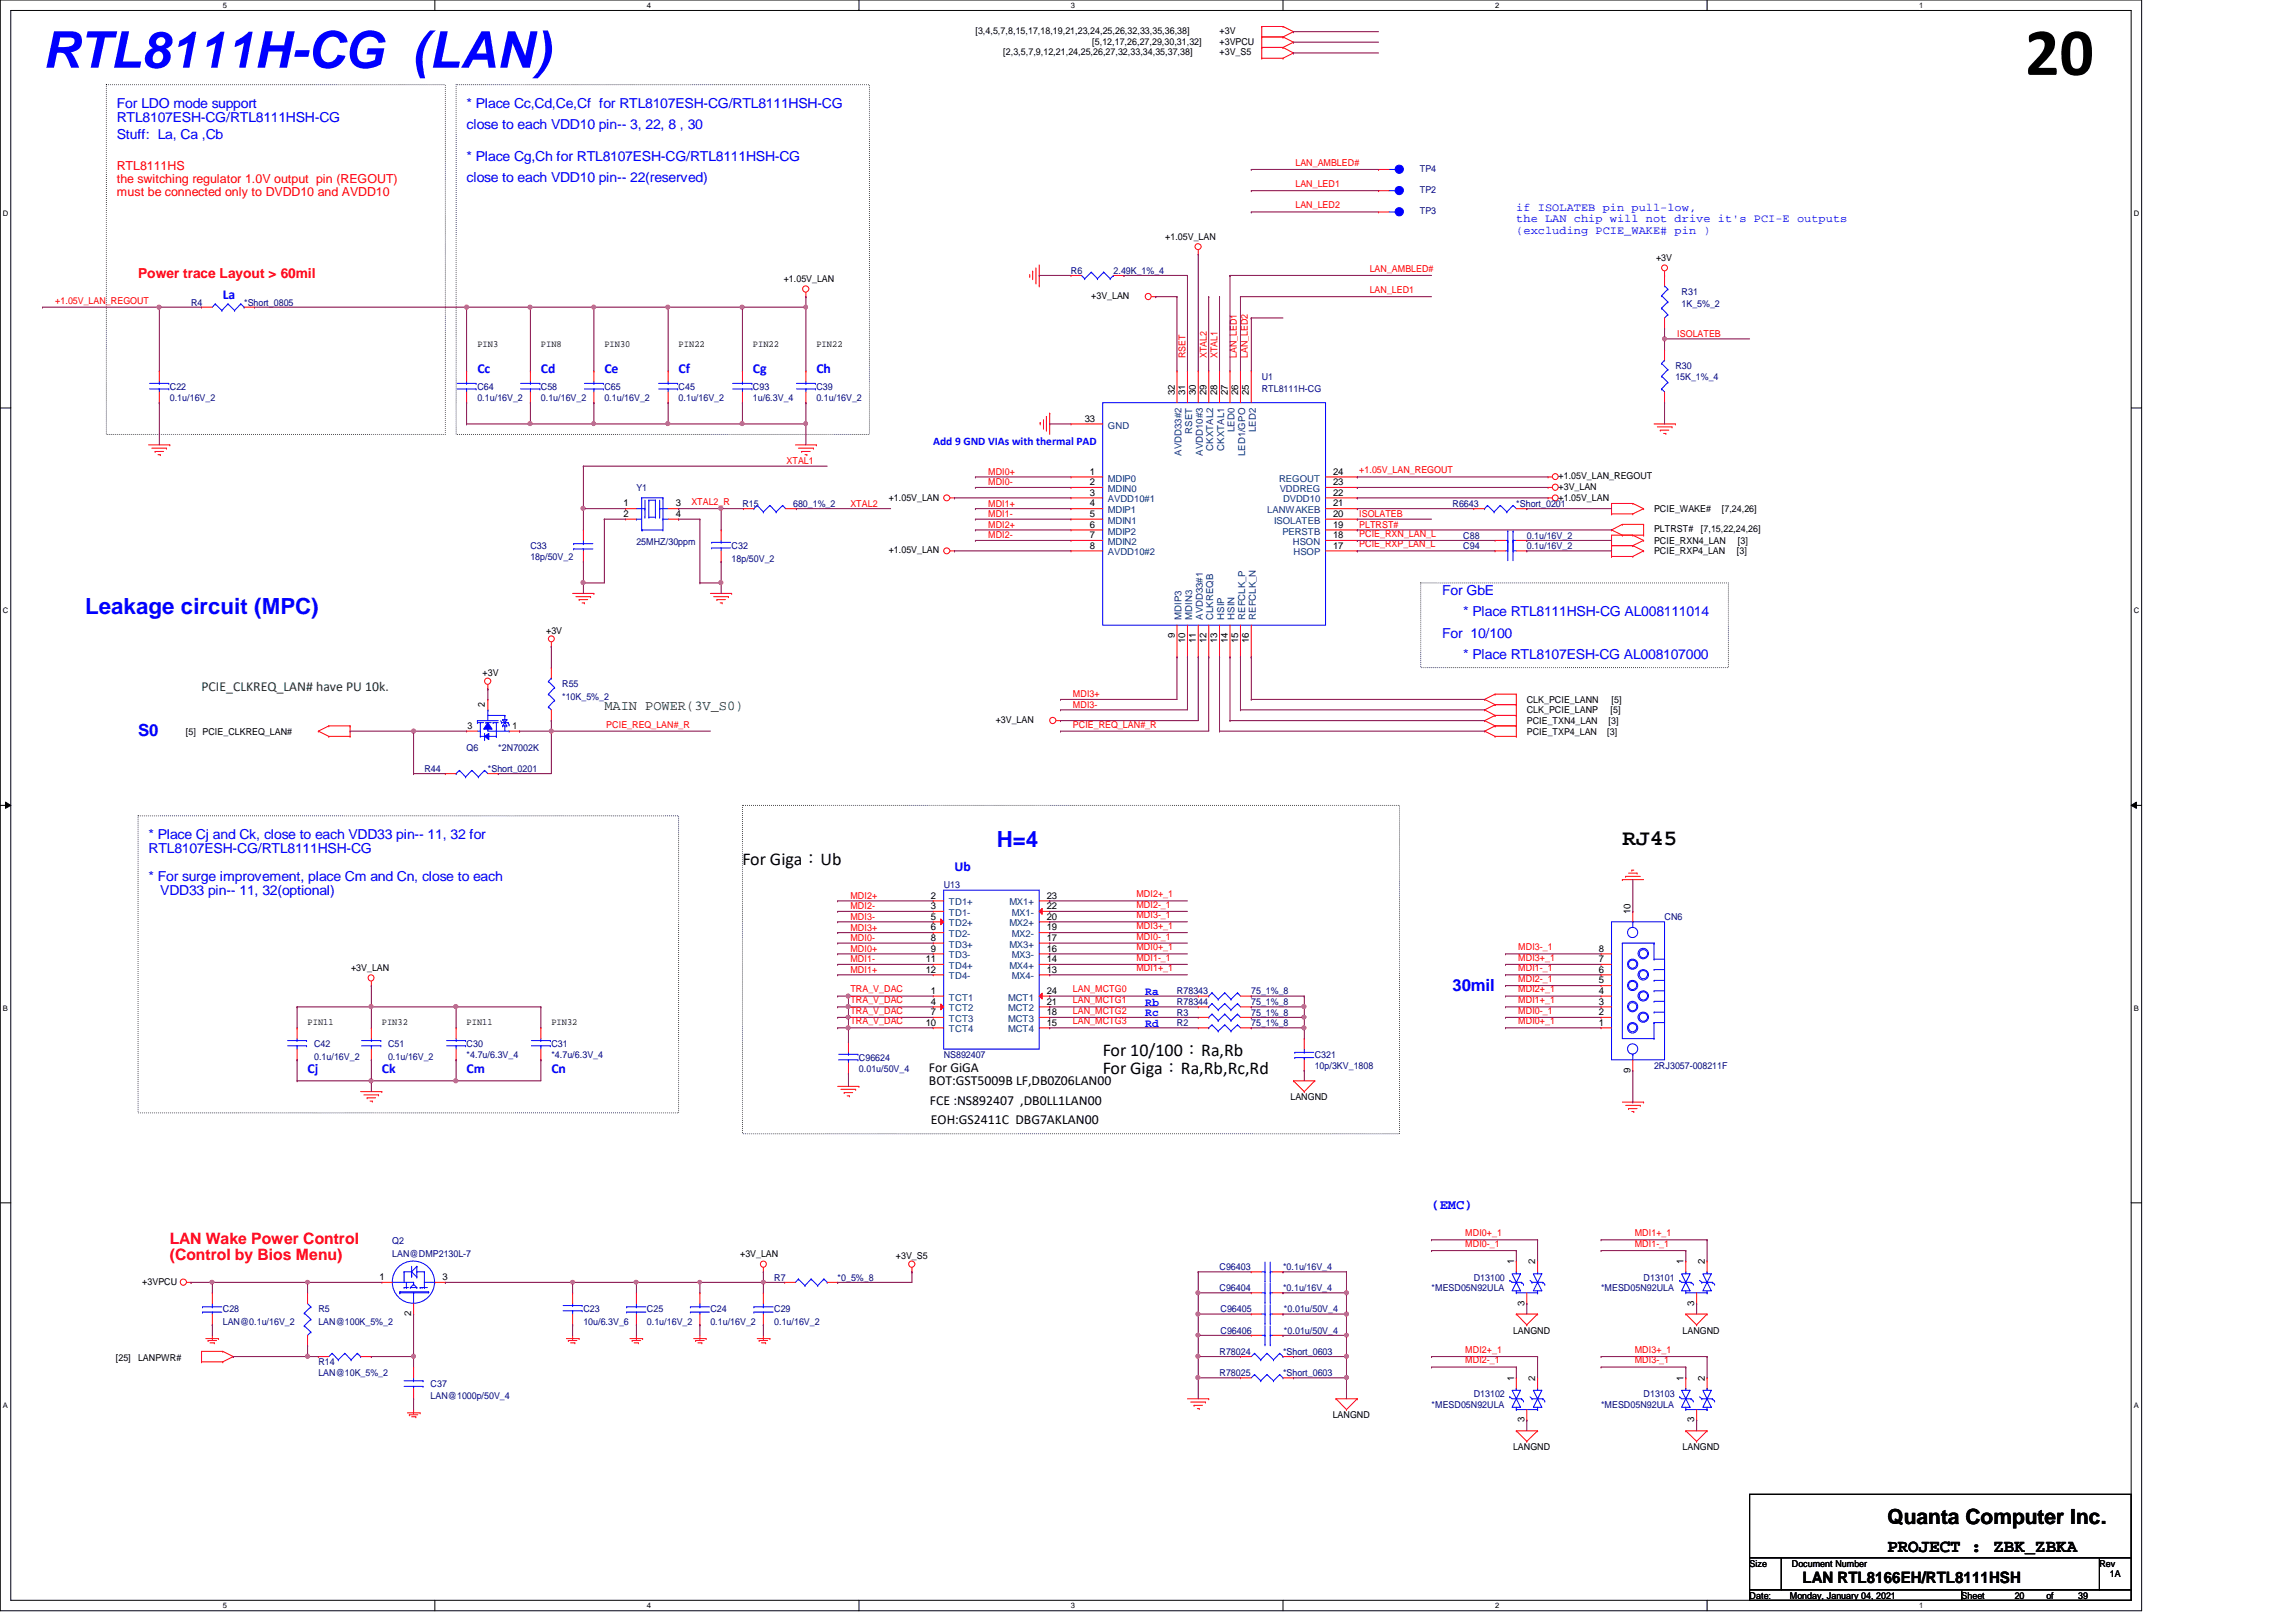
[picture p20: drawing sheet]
<svg xmlns="http://www.w3.org/2000/svg" width="297mm" height="210mm" viewBox="0 0 297 210" stroke-linecap="round" stroke-linejoin="round" font-family="sans-serif">
<defs><g id="words">
<text font-size="8.8" x="262" y="9.7">20</text>
<text font-size="6.6" fill="#00f" x="5.5" y="8.8">RTL8111H-CG (LAN)</text>
<g font-size="2.9" fill="#00f">
<text x="11" y="79.5">Leakage circuit (MPC)</text>
<text x="128.9" y="109.6">H=4</text>
</g>
<text font-size="2.9" x="209.9" y="109.4">RJ45</text>
<text font-size="2.7" x="244.2" y="197.3">Quanta Computer Inc.</text>
<g font-size="2.3">
<text x="96.1" y="111.9">For Giga：Ub</text>
<text x="142.7" y="136.6">For 10/100：Ra,Rb</text>
<text x="142.7" y="138.9">For Giga：Ra,Rb,Rc,Rd</text>
<text x="244.2" y="200.8">PROJECT : ZBK_ZBKA</text>
</g>
<g font-size="2.2" fill="#00f">
<text x="17.9" y="95.3">S0</text>
<text x="187.9" y="128.2">30mil</text>
</g>
<g font-size="2" fill="#f00">
<text x="22" y="161">LAN Wake Power Control</text>
<text x="22" y="163.1">(Control by Bios Menu)</text>
</g>
<text font-size="2" x="233.2" y="204.9">LAN RTL8166EH/RTL8111HSH</text>
<g font-size="1.8" fill="#00f">
<text x="15.1" y="13.9">For LDO mode support</text>
<text x="15.1" y="15.7">RTL8107ESH-CG/RTL8111HSH-CG</text>
<text x="60.4" y="13.9">* Place Cc,Cd,Ce,Cf for RTL8107ESH-CG/RTL8111HSH-CG</text>
<text x="60.4" y="16.7">close to each VDD10 pin-- 3, 22, 8 , 30</text>
<text x="15.1" y="18">Stuff: La, Ca ,Cb</text>
<text x="60.4" y="20.8">* Place Cg,Ch for RTL8107ESH-CG/RTL8111HSH-CG</text>
<text x="60.4" y="23.5">close to each VDD10 pin-- 22(reserved)</text>
<text x="28.8" y="38.7">La</text>
<text x="61.8" y="48.3">Cc</text>
<text x="70" y="48.3">Cd</text>
<text x="78.2" y="48.3">Ce</text>
<text x="87.8" y="48.3">Cf</text>
<text x="97.4" y="48.3">Cg</text>
<text x="105.6" y="48.3">Ch</text>
<text x="186.6" y="77">For GbE</text>
<text x="186.6" y="82.5">For 10/100</text>
<text x="189.3" y="79.8">* Place RTL8111HSH-CG AL008111014</text>
<text x="189.3" y="85.3">* Place RTL8107ESH-CG AL008107000</text>
<text x="19.2" y="108.6">* Place Cj and Ck, close to each VDD33 pin-- 11, 32 for</text>
<text x="19.2" y="110.4">RTL8107ESH-CG/RTL8111HSH-CG</text>
<text x="123.5" y="112.8">Ub</text>
<text x="19.2" y="114">* For surge improvement, place Cm and Cn, close to each</text>
<text x="20.7" y="115.9">VDD33 pin-- 11, 32(optional)</text>
<text x="39.8" y="138.9">Cj</text>
<text x="49.4" y="138.9">Ck</text>
<text x="60.4" y="138.9">Cm</text>
<text x="71.3" y="138.9">Cn</text>
<text x="185.2" y="156.5">(EMC)</text>
</g>
<text font-size="1.8" fill="#f00" x="17.9" y="35.9">Power trace Layout &gt; 60mil</text>
<g font-size="1.8" fill="#008000">
<text x="26.1" y="89.5">PCIE_CLKREQ_LAN# have PU 10k.</text>
<text x="78.2" y="91.9">MAIN POWER(3V_S0)</text>
</g>
<g font-size="1.8">
<text x="120.2" y="138.7">For GiGA</text>
<text x="120.2" y="140.5">BOT:GST5009B LF,DB0Z06LAN00</text>
<text x="120.3" y="143">FCE :NS892407 ,DB0LL1LAN00</text>
<text x="120.4" y="145.4">EOH:GS2411C DBG7AKLAN00</text>
</g>
<g font-size="1.6" fill="#f00">
<text x="15.1" y="22">RTL8111HS</text>
<text x="15.1" y="23.7">the switching regulator 1.0V output pin (REGOUT)</text>
<text x="15.1" y="25.3">must be connected only to DVDD10 and AVDD10</text>
</g>
<g font-size="1.5" fill="#00f">
<text x="196.2" y="27.3">if ISOLATEB pin pull-low,</text>
<text x="196.2" y="28.7">the LAN chip will not drive it's PCI-E outputs</text>
<text x="196.2" y="30.2">(excluding PCIE_WAKE# pin )</text>
<text x="120.7" y="57.6">Add 9 GND VIAs with thermal PAD</text>
<text x="148.2" y="128.8">Ra</text>
<text x="148.2" y="131.5">Rc</text>
<text x="148.2" y="130.1">Rb</text>
<text x="148.2" y="132.9">Rd</text>
</g>
<g font-size="1.2">
<text x="126.2" y="4.4">[3,4,5,7,8,15,17,18,19,21,23,24,25,26,32,33,35,36,38]</text>
<text x="141.3" y="5.8">[5,12,17,26,27,29,30,31,32]</text>
<text x="157.8" y="4.4">+3V</text>
<text x="157.8" y="5.8">+3VPCU</text>
<text x="129.8" y="7.2">[2,3,5,7,9,12,21,24,25,26,27,32,33,34,35,37,38]</text>
<text x="157.8" y="7.2">+3V_S5</text>
<text x="150.7" y="31">+1.05V_LAN</text>
<text x="214.2" y="33.8">+3V</text>
<text x="101.4" y="36.5">+1.05V_LAN</text>
<text x="141.2" y="38.7">+3V_LAN</text>
<text x="61.8" y="44.9">PIN3</text>
<text x="70" y="44.9">PIN8</text>
<text x="78.2" y="44.9">PIN30</text>
<text x="87.8" y="44.9">PIN22</text>
<text x="97.4" y="44.9">PIN22</text>
<text x="105.6" y="44.9">PIN22</text>
<text x="152" y="51.1" transform="rotate(-90 152 51.1)">32</text>
<text x="153.3" y="51.1" transform="rotate(-90 153.3 51.1)">31</text>
<text x="154.7" y="51.1" transform="rotate(-90 154.7 51.1)">30</text>
<text x="156.1" y="51.1" transform="rotate(-90 156.1 51.1)">29</text>
<text x="157.5" y="51.1" transform="rotate(-90 157.5 51.1)">28</text>
<text x="158.8" y="51.1" transform="rotate(-90 158.8 51.1)">27</text>
<text x="160.2" y="51.1" transform="rotate(-90 160.2 51.1)">26</text>
<text x="161.6" y="51.1" transform="rotate(-90 161.6 51.1)">25</text>
<text x="140.3" y="54.6">33</text>
<text x="80.7" y="65.5">1</text>
<text x="87.4" y="65.5">3</text>
<text x="115" y="64.8">+1.05V_LAN</text>
<text x="141" y="64.1">3</text>
<text x="141" y="61.4">1</text>
<text x="141" y="62.8">2</text>
<text x="141" y="65.5">4</text>
<text x="172.5" y="61.4">24</text>
<text x="172.5" y="62.8">23</text>
<text x="172.5" y="64.1">22</text>
<text x="172.5" y="65.5">21</text>
<text x="201.6" y="63.4">+3V_LAN</text>
<text x="201.6" y="64.8">+1.05V_LAN</text>
<text x="201.6" y="62">+1.05V_LAN_REGOUT</text>
<text x="80.7" y="66.9">2</text>
<text x="87.4" y="66.9">4</text>
<text x="115" y="71.6">+1.05V_LAN</text>
<text x="141" y="66.9">5</text>
<text x="141" y="71">8</text>
<text x="141" y="68.3">6</text>
<text x="141" y="69.6">7</text>
<text x="172.5" y="71">17</text>
<text x="172.5" y="69.6">18</text>
<text x="172.5" y="66.9">20</text>
<text x="172.5" y="68.3">19</text>
<text x="214" y="70.4">PCIE_RXN4_LAN</text>
<text x="214" y="71.8">PCIE_RXP4_LAN</text>
<text x="214" y="68.9">PLTRST#</text>
<text x="214" y="66.3">PCIE_WAKE#</text>
<text x="220" y="68.9">[7,15,22,24,26]</text>
<text x="222.8" y="66.3">[7,24,26]</text>
<text x="224.7" y="71.8">[3]</text>
<text x="224.8" y="70.4">[3]</text>
<text x="70.7" y="82">+3V</text>
<text x="152" y="82.5" transform="rotate(-90 152 82.5)">9</text>
<text x="153.3" y="83.2" transform="rotate(-90 153.3 83.2)">10</text>
<text x="154.7" y="83.2" transform="rotate(-90 154.7 83.2)">11</text>
<text x="156.1" y="83.2" transform="rotate(-90 156.1 83.2)">12</text>
<text x="157.5" y="83.2" transform="rotate(-90 157.5 83.2)">13</text>
<text x="158.8" y="83.2" transform="rotate(-90 158.8 83.2)">14</text>
<text x="160.2" y="83.2" transform="rotate(-90 160.2 83.2)">15</text>
<text x="161.6" y="83.2" transform="rotate(-90 161.6 83.2)">16</text>
<text x="62.4" y="87.5">+3V</text>
<text x="24" y="95.1">[5]</text>
<text x="26.2" y="95.1">PCIE_CLKREQ_LAN#</text>
<text x="60.5" y="94.4">3</text>
<text x="62.7" y="91.5" transform="rotate(-90 62.7 91.5)">2</text>
<text x="66.3" y="94.4">1</text>
<text x="128.8" y="93.6">+3V_LAN</text>
<text x="197.5" y="92.3">CLK_PCIE_LANP</text>
<text x="197.5" y="91">CLK_PCIE_LANN</text>
<text x="197.5" y="93.7">PCIE_TXN4_LAN</text>
<text x="197.5" y="95.1">PCIE_TXP4_LAN</text>
<text x="207.9" y="95.1">[3]</text>
<text x="208.1" y="93.7">[3]</text>
<text x="208.4" y="92.3">[5]</text>
<text x="208.5" y="91">[5]</text>
<text x="120.4" y="116.3">2</text>
<text x="120.4" y="117.6">3</text>
<text x="120.4" y="119">5</text>
<text x="135.4" y="116.3">23</text>
<text x="135.4" y="117.6">22</text>
<text x="135.4" y="119">20</text>
<text x="210.9" y="118.3" transform="rotate(-90 210.9 118.3)">10</text>
<text x="45.4" y="125.7">+3V_LAN</text>
<text x="119.8" y="124.5">11</text>
<text x="119.8" y="125.9">12</text>
<text x="120.4" y="120.4">6</text>
<text x="120.4" y="121.8">8</text>
<text x="120.4" y="123.1">9</text>
<text x="135.4" y="120.4">19</text>
<text x="135.4" y="125.9">13</text>
<text x="135.4" y="124.5">14</text>
<text x="135.4" y="123.1">16</text>
<text x="135.4" y="121.8">17</text>
<text x="206.8" y="123.1">8</text>
<text x="206.8" y="124.5">7</text>
<text x="206.8" y="125.9">6</text>
<text x="120.4" y="128.6">1</text>
<text x="120.4" y="130">4</text>
<text x="120.4" y="131.4">7</text>
<text x="135.4" y="128.6">24</text>
<text x="135.4" y="130">21</text>
<text x="135.4" y="131.4">18</text>
<text x="206.8" y="128.6">4</text>
<text x="206.8" y="127.3">5</text>
<text x="206.8" y="130">3</text>
<text x="206.8" y="131.4">2</text>
<text x="39.8" y="132.7">PIN11</text>
<text x="49.4" y="132.7">PIN32</text>
<text x="60.4" y="132.7">PIN11</text>
<text x="71.3" y="132.7">PIN32</text>
<text x="119.8" y="132.7">10</text>
<text x="135.4" y="132.7">15</text>
<text x="206.8" y="132.7">1</text>
<text x="167" y="142.4">LANGND</text>
<text x="210.9" y="138.8" transform="rotate(-90 210.9 138.8)">9</text>
<text x="18.4" y="166.3">+3VPCU</text>
<text x="49.1" y="165.7">1</text>
<text x="57.2" y="165.7">3</text>
<text x="95.8" y="162.7">+3V_LAN</text>
<text x="115.9" y="163">+3V_S5</text>
<text x="195.9" y="163.6" transform="rotate(-90 195.9 163.6)">1</text>
<text x="198.6" y="163.6" transform="rotate(-90 198.6 163.6)">2</text>
<text x="217.8" y="163.6" transform="rotate(-90 217.8 163.6)">1</text>
<text x="220.6" y="163.6" transform="rotate(-90 220.6 163.6)">2</text>
<text x="53.2" y="170.3" transform="rotate(-90 53.2 170.3)">2</text>
<text x="195.7" y="172.6">LANGND</text>
<text x="197.2" y="169" transform="rotate(-90 197.2 169)">3</text>
<text x="217.7" y="172.6">LANGND</text>
<text x="219.2" y="169" transform="rotate(-90 219.2 169)">3</text>
<text x="15" y="176.1">[25]</text>
<text x="17.9" y="176.1">LANPWR#</text>
<text x="195.9" y="178.7" transform="rotate(-90 195.9 178.7)">1</text>
<text x="198.6" y="178.7" transform="rotate(-90 198.6 178.7)">2</text>
<text x="217.8" y="178.7" transform="rotate(-90 217.8 178.7)">1</text>
<text x="220.6" y="178.7" transform="rotate(-90 220.6 178.7)">2</text>
<text x="172.4" y="183.6">LANGND</text>
<text x="197.2" y="184.1" transform="rotate(-90 197.2 184.1)">3</text>
<text x="219.2" y="184.1" transform="rotate(-90 219.2 184.1)">3</text>
<text x="195.7" y="187.7">LANGND</text>
<text x="217.7" y="187.7">LANGND</text>
<text x="226.4" y="202.7">Size</text>
<text x="231.8" y="202.7">Document Number</text>
<text x="271.6" y="202.7">Rev</text>
<text x="226.4" y="206.9">Date:</text>
<text x="231.6" y="206.9">Monday, January 04, 2021</text>
<text x="253.8" y="206.9">Sheet</text>
<text x="260.6" y="206.9">20</text>
<text x="264.7" y="206.9">of</text>
<text x="268.9" y="206.9">39</text>
<text x="273" y="204.1">1A</text>
</g>
<g font-size="1.2" fill="#f00">
<text x="167.6" y="21.5">LAN_AMBLED#</text>
<text x="167.6" y="24.2">LAN_LED1</text>
<text x="167.6" y="27">LAN_LED2</text>
<text x="177.2" y="35.2">LAN_AMBLED#</text>
<text x="7.2" y="39.3">+1.05V_LAN_REGOUT</text>
<text x="177.2" y="37.9">LAN_LED1</text>
<text x="153.4" y="46.4" transform="rotate(-90 153.4 46.4)">RSET</text>
<text x="156.1" y="46.4" transform="rotate(-90 156.1 46.4)">XTAL2</text>
<text x="157.5" y="46.4" transform="rotate(-90 157.5 46.4)">XTAL1</text>
<text x="160" y="46.4" transform="rotate(-90 160 46.4)">LAN_LED1</text>
<text x="161.4" y="46.4" transform="rotate(-90 161.4 46.4)">LAN_LED2</text>
<text x="217" y="43.6">ISOLATEB</text>
<text x="89.4" y="65.4">XTAL2_R</text>
<text x="101.8" y="60.1">XTAL1</text>
<text x="110" y="65.6">XTAL2</text>
<text x="127.8" y="61.5">MDI0+</text>
<text x="127.8" y="62.8">MDI0-</text>
<text x="127.8" y="65.6">MDI1+</text>
<text x="175.8" y="61.3">+1.05V_LAN_REGOUT</text>
<text x="127.8" y="69.7">MDI2-</text>
<text x="127.8" y="68.3">MDI2+</text>
<text x="127.8" y="66.9">MDI1-</text>
<text x="175.8" y="66.9">ISOLATEB</text>
<text x="175.8" y="68.3">PLTRST#</text>
<text x="175.8" y="70.8">PCIE_RXP_LAN_L</text>
<text x="175.8" y="69.5">PCIE_RXN_LAN_L</text>
<text x="78.4" y="94.1">PCIE_REQ_LAN#_R</text>
<text x="138.8" y="94.1">PCIE_REQ_LAN#_R</text>
<text x="138.8" y="91.6">MDI3-</text>
<text x="138.8" y="90.3">MDI3+</text>
<text x="110" y="116.3">MDI2+</text>
<text x="110" y="117.7">MDI2-</text>
<text x="110" y="119">MDI3-</text>
<text x="147" y="116.1">MDI2+_1</text>
<text x="147" y="117.5">MDI2-_1</text>
<text x="147" y="118.8">MDI3-_1</text>
<text x="110" y="120.4">MDI3+</text>
<text x="110" y="121.8">MDI0-</text>
<text x="110" y="123.2">MDI0+</text>
<text x="110" y="124.5">MDI1-</text>
<text x="110" y="125.9">MDI1+</text>
<text x="147" y="120.2">MDI3+_1</text>
<text x="147" y="121.6">MDI0-_1</text>
<text x="147" y="123">MDI0+_1</text>
<text x="147" y="124.3">MDI1-_1</text>
<text x="147" y="125.7">MDI1+_1</text>
<text x="196.4" y="123">MDI3-_1</text>
<text x="196.4" y="124.3">MDI3+_1</text>
<text x="196.4" y="125.7">MDI1-_1</text>
<text x="110" y="128.4">TRA_V_DAC</text>
<text x="110" y="129.8">TRA_V_DAC</text>
<text x="110" y="131.2">TRA_V_DAC</text>
<text x="138.8" y="128.4">LAN_MCTG0</text>
<text x="138.8" y="129.8">LAN_MCTG1</text>
<text x="138.8" y="131.2">LAN_MCTG2</text>
<text x="196.4" y="127.1">MDI2-_1</text>
<text x="196.4" y="128.4">MDI2+_1</text>
<text x="196.4" y="129.8">MDI1+_1</text>
<text x="196.4" y="131.2">MDI0-_1</text>
<text x="110" y="132.5">TRA_V_DAC</text>
<text x="138.8" y="132.5">LAN_MCTG3</text>
<text x="196.4" y="132.5">MDI0+_1</text>
<text x="189.6" y="160">MDI0+_1</text>
<text x="189.6" y="161.4">MDI0-_1</text>
<text x="211.5" y="160">MDI1+_1</text>
<text x="211.5" y="161.4">MDI1-_1</text>
<text x="189.6" y="175.1">MDI2+_1</text>
<text x="189.6" y="176.4">MDI2-_1</text>
<text x="211.5" y="175.1">MDI3+_1</text>
<text x="211.5" y="176.4">MDI3-_1</text>
</g>
<g font-size="1.2" fill="#000080">
<text x="183.7" y="22.3">TP4</text>
<text x="183.7" y="25">TP2</text>
<text x="183.7" y="27.7">TP3</text>
<text x="138.6" y="35.4">R6</text>
<text x="144.1" y="35.4">2.49K_1%_4</text>
<text x="24.7" y="39.5">R4</text>
<text x="31.6" y="39.5">*Short_0805</text>
<text x="217.5" y="38.1">R31</text>
<text x="217.5" y="39.8">1K_5%_2</text>
<text x="216.7" y="47.8">R30</text>
<text x="22" y="50.5">C22</text>
<text x="22" y="51.9">0.1u/16V_2</text>
<text x="61.8" y="50.5">C64</text>
<text x="61.8" y="51.9">0.1u/16V_2</text>
<text x="70" y="50.5">C58</text>
<text x="70" y="51.9">0.1u/16V_2</text>
<text x="78.2" y="50.5">C65</text>
<text x="78.2" y="51.9">0.1u/16V_2</text>
<text x="87.8" y="50.5">C45</text>
<text x="87.8" y="51.9">0.1u/16V_2</text>
<text x="97.4" y="50.5">C93</text>
<text x="97.4" y="51.9">1u/6.3V_4</text>
<text x="105.6" y="50.5">C39</text>
<text x="105.6" y="51.9">0.1u/16V_2</text>
<text x="163.2" y="49.1">U1</text>
<text x="163.2" y="50.8">RTL8111H-CG</text>
<text x="216.7" y="49.1">15K_1%_4</text>
<text x="82.3" y="63.5">Y1</text>
<text x="96.1" y="65.6">R15</text>
<text x="102.6" y="65.6">680_1%_2</text>
<text x="187.9" y="65.6">R6643</text>
<text x="196.2" y="65.6">*Short_0201</text>
<text x="68.6" y="71.1">C33</text>
<text x="82.3" y="70.5">25MHZ/30ppm</text>
<text x="94.7" y="71.1">C32</text>
<text x="189.3" y="69.7">C88</text>
<text x="189.3" y="71.1">C94</text>
<text x="197.5" y="69.7">0.1u/16V_2</text>
<text x="197.5" y="71.1">0.1u/16V_2</text>
<text x="68.6" y="72.4">18p/50V_2</text>
<text x="94.7" y="72.7">18p/50V_2</text>
<text x="72.7" y="88.9">R55</text>
<text x="72.7" y="90.6">*10K_5%_2</text>
<text x="54.9" y="99.9">R44</text>
<text x="60.4" y="97.2">Q6</text>
<text x="63.1" y="99.9">*Short_0201</text>
<text x="64.5" y="97.2">*2N7002K</text>
<text x="122.1" y="115">U13</text>
<text x="215.3" y="119.1">CN6</text>
<text x="152.3" y="131.4">R3</text>
<text x="152.3" y="128.7">R78343</text>
<text x="152.3" y="130">R78344</text>
<text x="161.9" y="131.4">75_1%_8</text>
<text x="161.9" y="128.7">75_1%_8</text>
<text x="161.9" y="130">75_1%_8</text>
<text x="40.6" y="135.6">C42</text>
<text x="40.6" y="137.2">0.1u/16V_2</text>
<text x="50.2" y="135.6">C51</text>
<text x="50.2" y="137.2">0.1u/16V_2</text>
<text x="60.4" y="135.6">C30</text>
<text x="60.4" y="136.9">*4.7u/6.3V_4</text>
<text x="71.3" y="135.6">C31</text>
<text x="71.3" y="136.9">*4.7u/6.3V_4</text>
<text x="111.1" y="137.3">C96624</text>
<text x="122.1" y="136.9">NS892407</text>
<text x="152.3" y="132.8">R2</text>
<text x="161.9" y="132.8">75_1%_8</text>
<text x="170.1" y="136.9">C321</text>
<text x="111.1" y="138.7">0.01u/50V_4</text>
<text x="170.1" y="138.3">10p/3KV_1808</text>
<text x="214" y="138.3">2RJ3057-008211F</text>
<text x="50.8" y="161">Q2</text>
<text x="50.8" y="162.7">LAN@DMP2130L-7</text>
<text x="100.2" y="165.7">R7</text>
<text x="108.4" y="165.7">*0_5%_8</text>
<text x="157.8" y="167.1">C96404</text>
<text x="157.8" y="164.3">C96403</text>
<text x="166" y="167.1">*0.1u/16V_4</text>
<text x="166" y="164.3">*0.1u/16V_4</text>
<text x="185.2" y="167.1">*MESD05N92ULA</text>
<text x="190.7" y="165.7">D13100</text>
<text x="207.1" y="167.1">*MESD05N92ULA</text>
<text x="212.6" y="165.7">D13101</text>
<text x="28.8" y="169.8">C28</text>
<text x="28.8" y="171.5">LAN@0.1u/16V_2</text>
<text x="41.2" y="169.8">R5</text>
<text x="41.2" y="171.5">LAN@100K_5%_2</text>
<text x="75.5" y="169.8">C23</text>
<text x="75.5" y="171.5">10u/6.3V_6</text>
<text x="83.7" y="169.8">C25</text>
<text x="83.7" y="171.5">0.1u/16V_2</text>
<text x="91.9" y="169.8">C24</text>
<text x="91.9" y="171.5">0.1u/16V_2</text>
<text x="100.2" y="169.8">C29</text>
<text x="100.2" y="171.5">0.1u/16V_2</text>
<text x="157.9" y="169.8">C96405</text>
<text x="157.9" y="172.6">C96406</text>
<text x="166.1" y="169.8">*0.01u/50V_4</text>
<text x="166.1" y="172.6">*0.01u/50V_4</text>
<text x="41.2" y="176.7">R14</text>
<text x="41.2" y="178.1">LAN@10K_5%_2</text>
<text x="55.7" y="179.5">C37</text>
<text x="157.8" y="175.3">R78024</text>
<text x="157.8" y="178.1">R78025</text>
<text x="166" y="175.3">*Short_0603</text>
<text x="166" y="178.1">*Short_0603</text>
<text x="55.7" y="181.1">LAN@1000p/50V_4</text>
<text x="185.2" y="182.2">*MESD05N92ULA</text>
<text x="190.7" y="180.8">D13102</text>
<text x="207.1" y="182.2">*MESD05N92ULA</text>
<text x="212.6" y="180.8">D13103</text>
</g>
<g font-size="1.2" fill="#004080">
<text x="143.3" y="55.5">GND</text>
<text x="152.9" y="59" transform="rotate(-90 152.9 59)">AVDD33#2</text>
<text x="154.2" y="56.1" transform="rotate(-90 154.2 56.1)">RSET</text>
<text x="155.6" y="59" transform="rotate(-90 155.6 59)">AVDD10#3</text>
<text x="157" y="58.3" transform="rotate(-90 157 58.3)">CKXTAL2</text>
<text x="158.4" y="58.3" transform="rotate(-90 158.4 58.3)">CKXTAL1</text>
<text x="159.7" y="55.9" transform="rotate(-90 159.7 55.9)">LED0</text>
<text x="161.1" y="59" transform="rotate(-90 161.1 59)">LED1/GPO</text>
<text x="162.5" y="55.9" transform="rotate(-90 162.5 55.9)">LED2</text>
<text x="143.3" y="65">AVDD10#1</text>
<text x="143.3" y="62.3">MDIP0</text>
<text x="143.3" y="63.7">MDIN0</text>
<text x="165.5" y="62.3">REGOUT</text>
<text x="165.6" y="63.7">VDDREG</text>
<text x="166" y="65">DVDD10</text>
<text x="143.3" y="66.4">MDIP1</text>
<text x="143.3" y="67.8">MDIN1</text>
<text x="143.3" y="71.9">AVDD10#2</text>
<text x="143.3" y="69.2">MDIP2</text>
<text x="143.3" y="70.5">MDIN2</text>
<text x="164" y="66.4">LANWAKEB</text>
<text x="164.8" y="67.8">ISOLATEB</text>
<text x="165.9" y="69.2">PERSTB</text>
<text x="167.3" y="70.5">HSON</text>
<text x="167.3" y="71.9">HSOP</text>
<text x="152.9" y="80.2" transform="rotate(-90 152.9 80.2)">MDIP3</text>
<text x="154.2" y="80.2" transform="rotate(-90 154.2 80.2)">MDIN3</text>
<text x="155.6" y="80.2" transform="rotate(-90 155.6 80.2)">AVDD33#1</text>
<text x="157" y="80.2" transform="rotate(-90 157 80.2)">CLKREQB</text>
<text x="158.4" y="80.2" transform="rotate(-90 158.4 80.2)">HSIP</text>
<text x="159.7" y="80.2" transform="rotate(-90 159.7 80.2)">HSIN</text>
<text x="161.1" y="80.2" transform="rotate(-90 161.1 80.2)">REFCLK_P</text>
<text x="162.5" y="80.2" transform="rotate(-90 162.5 80.2)">REFCLK_N</text>
<text x="122.8" y="117.2">TD1+</text>
<text x="122.8" y="118.5">TD1-</text>
<text x="122.8" y="119.9">TD2+</text>
<text x="130.6" y="117.2">MX1+</text>
<text x="130.6" y="119.9">MX2+</text>
<text x="130.9" y="118.5">MX1-</text>
<text x="122.8" y="121.3">TD2-</text>
<text x="122.8" y="122.6">TD3+</text>
<text x="122.8" y="124">TD3-</text>
<text x="122.8" y="125.4">TD4+</text>
<text x="130.6" y="125.4">MX4+</text>
<text x="130.6" y="122.6">MX3+</text>
<text x="130.9" y="121.3">MX2-</text>
<text x="130.9" y="124">MX3-</text>
<text x="122.8" y="129.5">TCT1</text>
<text x="122.8" y="130.9">TCT2</text>
<text x="122.8" y="126.7">TD4-</text>
<text x="130.4" y="129.5">MCT1</text>
<text x="130.4" y="130.9">MCT2</text>
<text x="130.9" y="126.7">MX4-</text>
<text x="122.8" y="132.2">TCT3</text>
<text x="122.8" y="133.6">TCT4</text>
<text x="130.4" y="133.6">MCT4</text>
<text x="130.4" y="132.2">MCT3</text>
</g>
<g font-size="1">
<text x="28.8" y="1">5</text>
<text x="83.7" y="1">4</text>
<text x="138.6" y="1">3</text>
<text x="193.4" y="1">2</text>
<text x="248.3" y="1">1</text>
<text x=".4" y="27.9">D</text>
<text x="276.1" y="27.9">D</text>
<text x=".4" y="79.4">C</text>
<text x="276.1" y="79.4">C</text>
<text x=".4" y="130.8">B</text>
<text x="276.1" y="130.8">B</text>
<text x=".4" y="182.2">A</text>
<text x="276.1" y="182.2">A</text>
<text x="28.8" y="208.1">5</text>
<text x="83.7" y="208.1">4</text>
<text x="138.6" y="208.1">3</text>
<text x="193.4" y="208.1">2</text>
<text x="248.3" y="208.1">1</text>
</g>
</g></defs>
<path d="M0 0h277.1v208.4h-277.1zM1.4 1.4h274.3v205.7h-274.3z" fill="none" stroke="#000" stroke-width=".13"/>
<g fill="#fff">
<path d="M28.8 .1h.6v1.1h-.6z"/>
<path d="M28.8 207.2h.6v1.1h-.6z"/>
</g>
<path d="M56.3 0v1.4M56.3 207.1v1.3" fill="none" stroke="#000" stroke-width=".13"/>
<g fill="#fff">
<path d="M83.7 .1h.5v1.1h-.5z"/>
<path d="M83.7 207.2h.5v1.1h-.5z"/>
</g>
<path d="M111.1 0v1.4M111.1 207.1v1.3" fill="none" stroke="#000" stroke-width=".13"/>
<g fill="#fff">
<path d="M138.6 .1h.5v1.1h-.5z"/>
<path d="M138.6 207.2h.5v1.1h-.5z"/>
</g>
<path d="M166 0v1.4M166 207.1v1.3" fill="none" stroke="#000" stroke-width=".13"/>
<g fill="#fff">
<path d="M193.4 .1h.6v1.1h-.6z"/>
<path d="M193.4 207.2h.6v1.1h-.6z"/>
</g>
<path d="M220.8 0v1.4M220.8 207.1v1.3" fill="none" stroke="#000" stroke-width=".13"/>
<g fill="#fff">
<path d="M248.3 .1h.5v1.1h-.5z"/>
<path d="M248.3 207.2h.5v1.1h-.5z"/>
<path d="M.4 27.1h.7v1.1h-.7z"/>
<path d="M276.1 27.1h.7v1.1h-.7z"/>
<path d="M.4 78.5h.7v1.1h-.7z"/>
<path d="M276.1 78.5h.7v1.1h-.7z"/>
</g>
<path d="M0 52.8h1.4M275.7 52.8h1.4" fill="none" stroke="#000" stroke-width=".13"/>
<g fill="#fff">
<path d="M.4 129.9h.6v1.1h-.6z"/>
<path d="M276.1 129.9h.6v1.1h-.6z"/>
</g>
<path d="M0 104.2h1.4M.7 103.8l.7 .4-.7 .4zM275.7 104.2l.7-.4v.8zM275.7 104.2h1.4" fill="none" stroke="#000" stroke-width=".13"/>
<path d="M.7 103.8l.7 .4-.7 .4zM275.7 104.2l.7-.4v.8z" fill="#000"/>
<g fill="#fff">
<path d="M.4 181.4h.6v1.1h-.6z"/>
<path d="M276.1 181.4h.6v1.1h-.6z"/>
</g>
<path d="M0 155.7h1.4M275.7 155.7h1.4M226.4 193.4h49.3v8.2h-49.3zM226.4 201.6h4.1v4.1h-4.1zM226.4 205.7h27.4v1.4h-27.4zM230.5 201.6h41.1v4.1h-41.1zM253.8 205.7h21.9v1.4h-21.9zM271.6 201.6h4.1v4.1h-4.1z" fill="none" stroke="#000" stroke-width=".13"/>
<path d="M13.8 11h43.8v45.2h-43.8zM59 11h53.5v45.2h-53.5zM183.8 75.4h39.8v11h-39.8zM17.9 105.6h69.9v38.4h-69.9zM96.1 104.2h85v42.5h-85z" fill="none" stroke="#000" stroke-width=".13" stroke-dasharray="0 .3"/>
<g fill="none" stroke="#f00" stroke-width=".13">
<path d="M163.2 3.4h.1M163.2 4.8h.1M163.2 6.1h.1M163.2 7.5h.1M163.2 3.4h2.8M163.2 3.4v4.1M163.2 4.8h2.8M163.2 6.1h2.8M163.2 7.5h2.8M166 3.4h.1M166 4.8h.1M166 6.1h.1"/>
<path d="M166 7.5h.1M166 3.4l1.3 .7M166 4.8l1.3 .7M166 6.1l1.3 .8M167.3 4.1h.1M167.3 5.5h.1M167.3 6.9h.1M167.3 4.1l-1.3 .7M167.3 5.5l-1.3 .6M167.3 6.9l-1.3 .6M104.3 38.4h.1M104.3 37.8v.6"/>
<path d="M133.2 35.8h.1M133.2 35.5v.3M133.6 35.1h.1M133.6 35.1v1.1M134 36.6h.1M134 34.7v1.9M134.4 37h.1M134.4 34.3v2.7M149 38.4h.5M149.5 38.4h.1M155 32.9h.1M155 32.3v.6"/>
<path d="M215.3 35.6h.1M215.3 35.1v.5M19.2 57.6h2.8M19.6 58h1.9M20.1 58.4h.1M20.1 58.4h1.1M20.4 58.8h.3M20.7 58.8h.1M21.5 58h.1M22 57.6h.1M102.9 57.6h2.7M103.3 58h1.9"/>
<path d="M103.7 58.4h.1M103.7 58.4h1.1M104.1 58.8h.3M104.4 58.8h.1M105.2 58h.1M105.6 57.6h.1M134.6 54.7h.1M134.6 54.7v.3M135 55.4h.1M135 54.3v1.1M135.4 53.9h.1M135.4 53.9v1.9"/>
<path d="M135.8 53.5h.1M135.8 53.5v2.7M214 54.9h2.7M214.4 55.2h1.9M214.8 55.7h.1M214.8 55.7h1.1M215.2 56.1h.3M215.5 56.1h.1M216.3 55.2h.1M216.7 54.9h.1M74.1 76.8h2.7M74.5 77.2h1.9"/>
<path d="M74.9 77.6h.1M74.9 77.6h1.1M75.3 78h.3M75.6 78h.1M76.4 77.2h.1M76.8 76.8h.1M91.9 76.8h2.8M92.3 77.2h1.9M92.7 77.6h.1M92.7 77.6h1.1M93.2 78h.2M93.4 78h.1"/>
<path d="M94.2 77.2h.1M94.7 76.8h.1M122.9 71.3h.6M122.9 64.4h.6M123.5 71.3h.1M123.5 64.4h.1M200.3 63.1h.1M200.3 64.4h.1M200.3 61.7h.1M200.3 63.1h.5M200.3 64.4h.5M200.3 61.7h.5"/>
<path d="M208.5 70.6h.1M208.5 69.3h.1M208.5 72h.1M208.5 68.6h.1M208.5 66.5h.1M208.5 65.2h.1M208.5 69.3h4.1M208.5 70.6h2.7M208.5 65.2v1.3M208.5 69.3v2.7M208.5 72h2.7M208.5 68.6l1.4 .7"/>
<path d="M208.5 65.2h2.7M208.5 66.5h2.7M209.9 67.9h.1M209.9 69.3h.1M209.9 67.9h2.7M209.9 67.9l-1.4 .7M211.2 69.3h.1M211.2 70.6h.1M211.2 72h.1M211.2 65.2h.1M211.2 66.5h.1M211.2 69.3l1.4 .6"/>
<path d="M211.2 70.6l1.4 .7M211.2 65.2l1.4 .6M212.6 69.9h.1M212.6 71.3h.1M212.6 69.3h.1M212.6 67.9h.1M212.6 65.8h.1M212.6 69.9l-1.4 .7M212.6 71.3l-1.4 .7M212.6 67.9v1.4M212.6 65.8l-1.4 .7M41.2 94.6h.1"/>
<path d="M41.2 94.6l1.3 .7M42.5 93.9h.1M42.5 95.3h.1M42.5 93.9h2.8M42.5 95.3h2.8M42.5 93.9l-1.3 .7M45.3 93.9h.1M45.3 95.3h.1M45.3 93.9v1.4M63.1 89.2h.1M63.1 88.6v.6M71.3 83.7h.1"/>
<path d="M71.3 83.1v.6M136.6 93.3h.6M137.2 93.3h.1M192.1 91.9h.1M192.1 90.5h.1M192.1 93.3h.1M192.1 94.6h.1M192.1 91.9l1.3 .7M192.1 90.5l1.3 .7M192.1 93.3l1.3 .6M192.1 94.6l1.3 .7M193.4 91.2h.1"/>
<path d="M193.4 92.6h.1M193.4 89.8h.1M193.4 93.9h.1M193.4 95.3h.1M193.4 91.2h2.8M193.4 91.2l-1.3 .7M193.4 92.6h2.8M193.4 89.8h2.8M193.4 89.8l-1.3 .7M193.4 92.6l-1.3 .7M193.4 93.9h2.8M193.4 93.9l-1.3 .7"/>
<path d="M193.4 95.3h2.8M196.2 92.6h.1M196.2 91.2h.1M196.2 89.8h.1M196.2 93.9h.1M196.2 95.3h.1M196.2 89.8v5.5M209.9 113.8h.1M209.9 113.8h2.7M210.3 113.4h.1M210.3 113.4h1.9M210.7 113h1.1"/>
<path d="M211.1 112.6h.1M211.1 112.6h.3M211.8 113h.1M48 127.6h.1M48 127v.6M167.3 139.9h.1M167.3 139.9h2.8M167.3 139.9l1.4 1.4M170.1 139.9h.1M170.1 139.9l-1.4 1.4M46.6 141.3h2.8M47.1 141.7h1.9"/>
<path d="M47.5 142.1h.1M47.5 142.1h1.1M47.9 142.5h.3M48.2 142.5h.1M49 141.7h.1M49.4 141.3h.1M108.4 140.6h2.7M108.8 141h1.9M109.2 141.4h.1M109.2 141.4h1.1M109.6 141.8h.3M109.9 141.8h.1"/>
<path d="M110.7 141h.1M111.1 140.6h.1M168.7 141.3h.1M209.9 142.6h2.7M210.3 143h1.9M210.7 143.5h.1M210.7 143.5h1.1M211.1 143.8h.3M211.4 143.8h.1M212.2 143h.1M212.6 142.6h.1M24.2 165.9h.5"/>
<path d="M24.7 165.9h.1M26.1 176.2h.1M26.1 174.9h.1M26.1 174.9h2.7M26.1 176.2h2.7M26.1 174.9v1.3M26.6 173.2h1.7M26.9 173.5h.1M26.9 173.5h1.1M27.2 173.8h.5M27.5 173.2h.1M27.5 172.8v.4"/>
<path d="M27.7 173.8h.1M28.3 173.2h.1M28.8 174.9h.1M28.8 176.2h.1M28.8 174.9l1.4 .7M30.2 175.6h.1M30.2 175.6l-1.4 .6M73.3 173.2h1.6M73.5 173.5h.1M73.5 173.5h1.1M73.8 173.8h.6M74.1 173.2h.1"/>
<path d="M74.1 172.8v.4M74.4 173.8h.1M74.9 173.2h.1M81.5 173.2h1.6M81.8 173.5h.1M81.8 173.5h1.1M82 173.8h.6M82.3 173.2h.1M82.3 172.8v.4M82.6 173.8h.1M83.1 173.2h.1M89.7 173.2h1.7"/>
<path d="M90 173.5h.1M90 173.5h1.1M90.3 173.8h.5M90.5 173.2h.1M90.5 172.8v.4M90.8 173.8h.1M91.4 173.2h.1M98 173.2h1.6M98.2 173.5h.1M98.2 173.5h1.1M98.5 173.8h.6M98.8 164.6h.1"/>
<path d="M98.8 173.2h.1M98.8 164v.6M98.8 172.8v.4M99.1 173.8h.1M99.6 173.2h.1M118 164.6h.1M118 164v.6M196.2 170.1h.1M196.2 170.1h2.7M196.2 170.1l1.3 1.3M197.5 171.4h.1M198.9 170.1h.1"/>
<path d="M198.9 170.1l-1.4 1.3M218.1 170.1h.1M218.1 170.1h2.7M218.1 170.1l1.4 1.3M219.5 171.4h.1M220.8 170.1h.1M220.8 170.1l-1.3 1.3M52.7 182.8h1.7M53 183.1h.1M53 183.1h1.1M53.3 183.3h.5M53.5 182.8h.1"/>
<path d="M53.5 182.4v.4M53.8 183.3h.1M54.4 182.8h.1M153.6 181h2.8M154 181.4h2M154.5 181.9h.1M154.5 181.9h1.1M154.9 182.3h.2M155.1 182.3h.1M156 181.4h.1M156.4 181h.1M172.8 181h.1"/>
<path d="M172.8 181h2.8M172.8 181l1.4 1.4M174.2 182.4h.1M175.6 181h.1M175.6 181l-1.4 1.4M196.2 185.2h.1M196.2 185.2h2.7M196.2 185.2l1.3 1.3M197.5 186.5h.1M198.9 185.2h.1M198.9 185.2l-1.4 1.3M218.1 185.2h.1"/>
<path d="M218.1 185.2h2.7M218.1 185.2l1.4 1.3M219.5 186.5h.1M220.8 185.2h.1M220.8 185.2l-1.3 1.3"/>
<circle cx="104.2" cy="37.4" r=".4"/>
<circle cx="148.5" cy="38.4" r=".39"/>
<circle cx="155" cy="31.9" r=".39"/>
<circle cx="215.3" cy="34.7" r=".38"/>
<circle cx="122.5" cy="64.4" r=".39"/>
<circle cx="122.5" cy="71.3" r=".39"/>
<circle cx="201.2" cy="63.1" r=".39"/>
<circle cx="201.2" cy="61.7" r=".38"/>
<circle cx="201.2" cy="64.4" r=".38"/>
<circle cx="63.1" cy="88.2" r=".4"/>
<circle cx="71.3" cy="82.7" r=".38"/>
<circle cx="136.2" cy="93.2" r=".4"/>
<circle cx="48" cy="126.6" r=".39"/>
<circle cx="23.7" cy="165.9" r=".4"/>
<circle cx="98.8" cy="163.6" r=".39"/>
<circle cx="118" cy="163.6" r=".4"/>
</g>
<path d="M63.1 93.5l.6 .9h-1.1z" fill="#00f"/>
<path d="M63.1 93.5l.6 .9h-1.1z" fill="none" stroke="#00f" stroke-width=".13"/>
<path d="M62.7 95.3l.5-.4v.8z" fill="#00f"/>
<g fill="none" stroke="#00f" stroke-width=".13">
<path d="M139.9 35.6l.4 .5M140.3 36.1h.1M141.2 35.2h.1M141.2 35.2l-.9 .9M141.2 35.2l.8 .9M142 36.1h.1M142.8 35.2h.1M142.8 35.2l-.8 .9M142.8 35.2l.8 .9M143.6 36.1h.1M144.1 35.6h.1M144.1 35.6l-.5 .5"/>
<path d="M74.2 70.4h.1M74.2 71h.1M74.2 70.4h2.5M74.2 71h2.5M75.5 71h.1M75.5 70.4h.1M75.5 69.9v.5M75.5 71v.3M92.1 70.9h.1M92.1 70.2h.1M92.1 70.9h2.4M92.1 70.2h2.4"/>
<path d="M93.3 70.2h.1M93.3 70.9h.1M93.3 69.9v.3M93.3 70.9v.4M97.5 65.8h.1M98 65.4h.1M98 65.4l.8 .9M98 65.4l-.5 .4M98.8 66.3h.1M99.6 65.4h.1M99.6 65.4l.8 .9M99.6 65.4l-.8 .9"/>
<path d="M100.4 66.3h.1M101.3 65.4h.1M101.3 65.4l.3 .4M101.3 65.4l-.9 .9M61.8 93.5h.1M61.8 93.3h.1M61.8 93.5h.8M61.8 93.3h2.7M61.8 94.6h.3M62.1 95.3h.1M62.1 93.5h.1M62.1 94.6h.1"/>
<path d="M62.1 95.3h.6M62.1 93.5v1.8M62.7 95.3l.5-.4v.8zM62.7 95.7h.1M62.7 94.9v.8M62.9 93.5h.1M62.9 93.5h.6M63.1 91.9h.1M63.1 94.4h.1M63.1 91.9v1.4M63.1 94.4v.2h2.8M63.1 92.6h2.2"/>
<path d="M63.2 95.3h1M63.8 93.5h.1M63.8 93.5h.7M64.2 95.3h.1M64.2 93.5v1.8M64.8 93.3l.1 .2M64.9 93.5h.1M64.9 93.5h.8M65 93.1h.1M65 93.9h.1M65 93.1l.3 .4M65 93.1h.6"/>
<path d="M65 93.9h.6M65.3 93.5h.1M65.3 93.9h.1M65.3 92.6h.1M65.3 93.1h.1M65.3 93.5l-.3 .4M65.3 93.5l.3 .4M65.3 92.6v.5M65.3 93.9v.7M65.6 93.1h.1M65.6 93.9h.1M65.6 93.1l-.3 .4"/>
<path d="M65.7 93.5h.1M65.7 93.5l.2 .3M65.9 94.6h.1M65.9 93.8h.1M70.9 91.5h.1M70.9 89.8h.1M70.9 88.2h.1M70.9 91.5l.4 .4M70.9 89.8l.9 .8M70.9 88.2l.9 .8M71.3 87.8h.1M71.3 87.8l-.4 .4"/>
<path d="M71.8 90.6h.1M71.8 89h.1M71.8 90.6l-.9 .9M71.8 89l-.9 .8M122.1 115.2h12.3v20.6h-12.3zM156.4 131.7h.1M156.8 131.2h.1M156.8 131.2l.8 .9M156.8 131.2l-.4 .5M157.6 132.1h.1M158.5 131.2h.1M158.5 131.2l.8 .9"/>
<path d="M158.5 131.2l-.9 .9M159.3 132.1h.1M160.1 131.2h.1M160.1 131.2l.4 .5M160.1 131.2l-.8 .9M81.1 169.1h.1M81.1 169.8h.1M81.1 169.1h2.5M81.1 169.8h2.5M82.3 169.8h.1M82.3 169.1h.1M82.3 168.7v.4"/>
<path d="M82.3 169.8v.3M195.3 165.7h.1M195.3 165.7l.3 .2h1.2M195.6 164.8h1.1l-.5 1.1zM196.2 165.9l.5 1.1h-1.1zM196.2 167.3h.1M196.2 164.6h.1M196.2 164.6v.2M196.2 167v.3M196.2 167.3h2.7M196.8 165.9h.1M196.8 165.9l.3 .3"/>
<path d="M197.1 166.2h.1M197.9 165.7l.3 .2M198.2 165.9h.1M198.2 165.9h1.4M198.4 164.8h1.1l-.6 1.1zM198.9 165.9l.6 1.1h-1.1zM198.9 167.3h.1M198.9 164.6h.1M198.9 164.6v.2M198.9 167v.3M199.6 165.9h.1M199.6 165.9l.3 .3"/>
<path d="M199.9 166.2h.1M217.3 165.7h.1M217.3 165.7l.2 .2h1.3M217.5 164.8h1.1l-.5 1.1zM218.1 165.9l.5 1.1h-1.1zM218.1 167.3h.1M218.1 164.6h.1M218.1 167.3h2.7M218.1 164.6v.2M218.1 167v.3M218.8 165.9h.1M218.8 165.9l.3 .3"/>
<path d="M219.1 166.2h.1M219.9 165.7l.3 .2M220.2 165.9h.1M220.2 165.9h1.3M220.3 164.8h1.1l-.6 1.1zM220.8 165.9l.6 1.1h-1.1zM220.8 167.3h.1M220.8 164.6h.1M220.8 164.6v.2M220.8 167v.3M221.5 165.9h.1M221.5 165.9l.3 .3"/>
<path d="M221.8 166.2h.1"/>
</g>
<g fill="none" stroke="#f00" stroke-width=".13">
<path d="M138.6 35.6h.1M138.6 35.6h1.3M144.1 35.6h1.3M145.4 35.6h.1M75.5 72.7h.1M75.5 68.6h.1M75.5 68.6v1.3M75.5 71.3v1.4M93.3 68.6h.1M93.3 72.7h.1M93.3 68.6v1.3M93.3 71.3v1.4"/>
<path d="M96.2 65.8h.1M96.2 65.8h1.3M101.6 65.8h1.4M103 65.8h.1M60.4 94.6h.1M60.4 94.6h1.4M63.1 90.5h.1M63.1 90.5v1.4M65.9 94.6h1.3M67.2 94.6h.1M71.3 93.3h.1M71.3 86.4h.1"/>
<path d="M71.3 86.4v1.4M71.3 91.9v1.4M120.7 116.6h.1M120.7 117.9h.1M120.7 116.6h1.4M120.7 117.9h1.4M120.7 128.9h.1M120.7 128.9h1.4M155 131.7h.1M155 131.7h1.4M160.5 131.7h1.4M161.9 131.7h.1"/>
<path d="M82.3 171.4h.1M82.3 167.3h.1M82.3 167.3v1.4M82.3 170.1v1.3M196.2 163.2h.1M196.2 163.2v1.4M197.5 168.7h.1M197.5 167.3v1.4M198.9 163.2h.1M198.9 163.2v1.4M218.1 163.2h.1M218.1 163.2v1.4"/>
<path d="M219.5 168.7h.1M219.5 167.3v1.4M220.8 163.2h.1M220.8 163.2v1.4"/>
</g>
<path d="M121.7 118.9l.4 .4-.4 .4z" fill="#f00"/>
<path d="M120.7 119.3h.1M120.7 119.3h1.4M121.7 118.9l.4 .4-.4 .4zM120.7 120.7h.1M120.7 120.7h1.4" fill="none" stroke="#f00" stroke-width=".13"/>
<path d="M121.7 129.9l.4 .4-.4 .4z" fill="#f00"/>
<path d="M120.7 130.3h.1M120.7 130.3h1.4M121.7 129.9l.4 .4-.4 .4z" fill="none" stroke="#f00" stroke-width=".13"/>
<path d="M134.4 128.9l.4-.4v.8z" fill="#f00"/>
<path d="M134.4 116.6h1.4M135.8 116.6h.1M134.4 128.9l.4-.4v.8zM134.4 128.9h1.4M135.8 128.9h.1" fill="none" stroke="#f00" stroke-width=".13"/>
<path d="M134.4 117.9l.4-.3v.7z" fill="#f00"/>
<g fill="none" stroke="#f00" stroke-width=".13">
<path d="M96.1 48h.1M96.1 52.1h.1M96.1 48v1.4M96.1 50.7v1.4M215.3 52.1h.1M215.3 45.3h.1M215.3 45.3v1.3M215.3 50.7v1.4M80.9 65.8h.1M80.9 67.2h.1M80.9 67.2h1.4M80.9 65.8h1.4"/>
<path d="M86.4 67.2h1.4M86.4 65.8h1.4M87.8 67.2h.1M87.8 65.8h.1M190.7 65.8h.1M190.7 65.8h1.4M193.4 69.9h.1M193.4 71.3h.1M193.4 69.9h1.4M193.4 71.3h1.4M196.2 69.9h1.3M196.2 65.8h1.3"/>
<path d="M196.2 71.3h1.3M197.5 69.9h.1M197.5 71.3h.1M197.5 65.8h.1M134.4 117.9l.4-.3v.7zM134.4 117.9h1.4M134.4 119.3h1.4M135.8 117.9h.1M135.8 119.3h.1M211.2 117.9h.1M211.2 117.9v1.4M120.7 131.7h.1"/>
<path d="M120.7 122h.1M120.7 123.4h.1M120.7 133h.1M120.7 124.8h.1M120.7 126.2h.1M120.7 131.7h1.4M120.7 122h1.4M120.7 123.4h1.4M120.7 133h1.4M120.7 124.8h1.4M120.7 126.2h1.4M134.4 130.3h1.4"/>
<path d="M134.4 120.7h1.4M134.4 131.7h1.4M134.4 122h1.4M134.4 123.4h1.4M134.4 133h1.4M134.4 124.8h1.4M134.4 126.2h1.4M135.8 130.3h.1M135.8 120.7h.1M135.8 126.2h.1M135.8 124.8h.1M135.8 133h.1"/>
<path d="M135.8 123.4h.1M135.8 122h.1M135.8 131.7h.1M155 133h.1M155 133h1.4M160.5 133h1.4M161.9 133h.1M207.1 123.4h.1M207.1 124.8h.1M207.1 126.2h.1M207.1 128.9h.1M207.1 127.6h.1"/>
<path d="M207.1 130.3h.1M207.1 131.7h.1M207.1 133h.1M207.1 130.3h1.4M207.1 131.7h1.4M207.1 123.4h1.4M207.1 133h1.4M207.1 124.8h1.4M207.1 126.2h1.4M207.1 128.9h1.4M207.1 127.6h1.4M211.2 138.5h.1"/>
<path d="M211.2 137.2v1.3M39.8 167.3h.1M39.8 174.2h.1M39.8 167.3v1.4M39.8 172.8v1.4M49.4 165.9h.1M49.4 165.9h1.4M53.5 170.1h.1M53.5 168.7v1.4M56.3 165.9h1.3M57.6 165.9h.1M74.1 167.3h.1"/>
<path d="M74.1 171.4h.1M74.1 167.3v1.4M74.1 170.1v1.3M101.5 165.9h.1M101.5 165.9h1.4M107 165.9h1.4M108.4 165.9h.1M161.9 167.3h.1M161.9 170.1h.1M161.9 167.3h1.3M161.9 170.1h1.3M164.6 167.3h1.4"/>
<path d="M164.6 170.1h1.4M166 167.3h.1M166 170.1h.1M196.2 178.3h.1M196.2 178.3v1.4M198.9 178.3h.1M198.9 178.3v1.4M218.1 178.3h.1M218.1 178.3v1.4M220.8 178.3h.1M220.8 178.3v1.4M197.5 183.8h.1"/>
<path d="M197.5 182.4v1.4M219.5 183.8h.1M219.5 182.4v1.4"/>
</g>
<g fill="none" stroke="#00f" stroke-width=".13">
<path d="M94.8 50.3h2.5M94.8 49.6h2.5M96.1 49.6h.1M96.1 50.3h.1M96.1 49.4v.2M96.1 50.3v.4M97.3 50.3h.1M97.3 49.6h.1M215 50.3h.1M215 48.7h.1M215 47h.1M215 50.3l.3 .4"/>
<path d="M215 48.7l.8 .8M215 47l.8 .8M215.3 46.6h.1M215.3 46.6l-.3 .4M215.8 49.5h.1M215.8 47.8h.1M215.8 49.5l-.8 .8M215.8 47.8l-.8 .9M82.3 67.2h.1M82.3 67.2h.7M82.3 65.8h1.1M83 68.6h.1"/>
<path d="M83 64.4h.1M83 64.4h2.8M83 68.6h2.8M83 64.4v4.2M83.1 68.6h.1M83.4 65.8h.1M83.4 66.9h.1M83.4 64.7v2.2M83.9 66.9h.1M83.9 64.7h.1M83.9 64.7h.9M83.9 66.9h.9"/>
<path d="M83.9 64.7v2.2M84.8 64.7h.1M84.8 66.9h.1M84.8 64.7v2.2M85.3 65.8h.1M85.3 66.9h.1M85.3 65.8h1.1M85.3 64.7v2.2M85.8 64.4h.1M85.8 68.6h.1M85.8 67.2h.1M85.8 64.4v4.2"/>
<path d="M85.8 67.2h.6M192.1 65.8h.1M192.4 65.4h.1M192.4 65.4l.9 .9M192.4 65.4l-.3 .4M193.3 66.3h.1M194.1 65.4h.1M194.1 65.4l.8 .9M194.1 65.4l-.8 .9M194.8 69.9h.3M194.8 71.3h.3M194.9 66.3h.1"/>
<path d="M195.1 69.9h.1M195.1 68.7h.1M195.1 71.3h.1M195.1 70.1h.1M195.1 68.7v3.9M195.7 68.7h.1M195.7 69.9h.1M195.7 70.1h.1M195.7 71.3h.1M195.7 65.4h.1M195.7 69.9h.5M195.7 68.7v3.9"/>
<path d="M195.7 71.3h.5M195.7 65.4l.5 .4M195.7 65.4l-.8 .9M208.5 119.3h6.8v17.9h-6.8zM211.2 119.3h.1M211.2 119.3v.7M156.4 133h.1M156.8 132.6h.1M156.8 132.6l.8 .8M156.8 132.6l-.4 .4M157.6 133.4h.1M158.5 132.6h.1"/>
<path d="M158.5 132.6l.8 .8M158.5 132.6l-.9 .8M159.3 133.4h.1M160.1 132.6h.1M160.1 132.6l.4 .4M160.1 132.6l-.8 .8M209.9 122h.1M209.9 122h4.1M209.9 122v12.4h4.1M211.2 136.4h.1M211.2 136.4v.8M214 132.3h.1"/>
<path d="M214 124.1h.1M214 122h.1M214 134.4h.1M214 125.5h.1M214 126.9h.1M214 128.2h.1M214 129.6h.1M214 131h.1M214 132.3h1.3M214 124.1h1.3v8.2M214 122v2.1M214 132.3v2.1"/>
<path d="M214 125.5h1.3M214 126.9h1.3M214 128.2h1.3M214 129.6h1.3M214 131h1.3M215.3 132.3h.1M39.4 169.9h.1M39.4 171.6h.1M39.4 169.9l.8 .8M39.4 171.6l.8 .8M39.8 172.8h.1M39.8 168.7l.4 .4"/>
<path d="M40.2 169.1h.1M40.2 170.7h.1M40.2 172.4h.1M40.2 169.1l-.8 .8M40.2 170.7l-.8 .9M40.2 172.4l-.4 .4M50.8 165.9h2.7M51.7 167.3h.1M51.7 167.2h.1M51.7 167.2h3.8M51.7 167.2v.1M51.9 167.2h.1"/>
<path d="M52.3 166.6h.1M52.3 164.6h.1M52.3 166.6h.5M52.3 164.6v1.3M52.3 164.6h1M52.6 166.6h.1M52.6 165.9v.7M53.1 166.6h.1M53.1 166.6h.8M53.3 164.6h.1M53.3 165.1h.1M53.3 165h.1"/>
<path d="M53.3 163.9v1.4M53.3 164.6l.6 .7M53.5 165.9h.1M53.5 167.3h.1M53.5 166.2h.1M53.5 165.9v.3M53.5 167.3v1.4M53.5 166.2l.4 .4M53.5 166.2l-.4 .4M53.9 164.6h.1M53.9 165.3h.1M53.9 163.9h.1"/>
<path d="M53.9 166.6h.1M53.9 164.6h1M53.9 163.9v1.4M53.9 163.9l-.6 .7M54.4 166.6h.1M54.4 166.6h.9M54.6 166.6h.1M54.9 166.6h.1M54.9 164.6h.1M54.9 165.9h1.4M54.9 164.6v2M55.5 167.2h.1"/>
<path d="M55.5 167.2v.1h-3.8M56.3 165.9h.1M72.9 169.6h2.4M72.9 169h2.4M74.1 169h.1M74.1 169.6h.1M74.1 168.7v.3M74.1 169.6v.5M75.3 169.6h.1M75.3 169h.1M103.3 165.5h.1M103.3 165.5l-.4 .4"/>
<path d="M103.3 165.5l.8 .9M104.1 166.4h.1M104.9 165.5h.1M104.9 165.5l-.8 .9M104.9 165.5l.9 .9M105.8 166.4h.1M106.6 165.5h.1M106.6 165.5l-.8 .9M106.6 165.5l.4 .4M107 165.9h.1M163.2 167.3h.5M163.2 170.1h.5"/>
<path d="M163.7 168.6h.1M163.7 167.3h.1M163.7 171.3h.1M163.7 170.1h.1M163.7 166.1v2.5M163.7 168.8v2.5M164.3 167.3h.1M164.3 168.6h.1M164.3 170.1h.1M164.3 171.3h.1M164.3 167.3h.3M164.3 166.1v2.5"/>
<path d="M164.3 168.8v2.5M164.3 170.1h.3M195.6 179.9h1.1l-.5 1.1zM196.2 179.7h.1M196.2 179.7v.2M198.4 179.9h1.1l-.6 1.1zM198.9 179.7h.1M198.9 179.7v.2M217.5 179.9h1.1l-.5 1.1zM218.1 179.7h.1M218.1 179.7v.2M220.3 179.9h1.1l-.6 1.1z"/>
<path d="M220.8 179.7h.1M220.8 179.7v.2M195.3 180.8h.1M195.3 180.8l.3 .2h1.2M196.2 181l.5 1.1h-1.1zM196.2 182.4h.1M196.2 182.1v.3M196.2 182.4h2.7M196.8 181h.1M196.8 181l.3 .3M197.1 181.3h.1M197.9 180.8l.3 .2"/>
<path d="M198.2 181h.1M198.2 181h1.4M198.9 181l.6 1.1h-1.1zM198.9 182.4h.1M198.9 182.1v.3M199.6 181h.1M199.6 181l.3 .3M199.9 181.3h.1M217.3 180.8h.1M217.3 180.8l.2 .2h1.3M218.1 181l.5 1.1h-1.1zM218.1 182.4h.1"/>
<path d="M218.1 182.4h2.7M218.1 182.1v.3M218.8 181h.1M218.8 181l.3 .3M219.1 181.3h.1M219.9 180.8l.3 .2M220.2 181h.1M220.2 181h1.3M220.8 181l.6 1.1h-1.1zM220.8 182.4h.1M220.8 182.1v.3M221.5 181h.1"/>
<path d="M221.5 181l.3 .3M221.8 181.3h.1"/>
<circle cx="211.2" cy="133" r=".67"/>
<circle cx="211.2" cy="130.2" r=".67"/>
<circle cx="211.2" cy="124.8" r=".54"/>
<circle cx="211.2" cy="133" r=".54"/>
<circle cx="211.2" cy="130.3" r=".54"/>
<circle cx="211.2" cy="127.5" r=".54"/>
<circle cx="211.2" cy="135.7" r=".66"/>
<circle cx="211.2" cy="127.5" r=".66"/>
<circle cx="211.2" cy="124.8" r=".66"/>
<circle cx="211.2" cy="120.7" r=".66"/>
<circle cx="212.6" cy="123.4" r=".68"/>
<circle cx="212.6" cy="126.1" r=".68"/>
<circle cx="212.6" cy="128.9" r=".67"/>
<circle cx="212.6" cy="131.6" r=".67"/>
<circle cx="212.6" cy="126.1" r=".54"/>
<circle cx="212.6" cy="123.4" r=".54"/>
<circle cx="212.6" cy="131.6" r=".54"/>
<circle cx="212.6" cy="128.9" r=".54"/>
<circle cx="53.5" cy="165.9" r="2.74"/>
</g>
<circle cx="181" cy="24.7" r=".54" fill="#00f"/>
<g fill="none" stroke="#00f" stroke-width=".13">
<path d="M179.7 24.7h.8M180.5 24.7h.1M103 50.3h2.5M103 49.6h2.5M104.3 49.6h.1M104.3 50.3h.1M104.3 49.4v.2M104.3 50.3v.4M105.5 50.3h.1M105.5 49.6h.1M59.4 99.7h.1M59.4 99.7l.8 .8"/>
<path d="M59.4 99.7l-.4 .4M61 99.7h.1M61 99.7l.9 .8M61 99.7l-.8 .8M62.7 99.7h.1M62.7 99.7l.4 .4M62.7 99.7l-.8 .8M59 100.1h.1M60.2 100.5h.1M61.9 100.5h.1M89.3 169.1h.1M89.3 169.8h.1"/>
<path d="M89.3 169.1h2.5M89.3 169.8h2.5M90.5 169.8h.1M90.5 169.1h.1M90.5 168.7v.4M90.5 169.8v.3M97.5 169.1h.1M97.5 169.8h.1M97.5 169.1h2.5M97.5 169.8h2.5M98.8 169.8h.1M98.8 169.1h.1"/>
<path d="M98.8 168.7v.4M98.8 169.8v.3"/>
<circle cx="181" cy="24.7" r=".54"/>
</g>
<g fill="none" stroke="#f00" stroke-width=".13">
<path d="M178.3 24.7h.1M178.3 24.7h1.4M104.3 48h.1M104.3 52.1h.1M104.3 48v1.4M104.3 50.7v1.4M57.6 100.1h.1M57.6 100.1h1.4M63.1 100.1h1.4M64.5 100.1h.1M90.5 171.4h.1M90.5 167.3h.1"/>
<path d="M90.5 167.3v1.4M90.5 170.1v1.3M98.8 171.4h.1M98.8 167.3h.1M98.8 167.3v1.4M98.8 170.1v1.3"/>
</g>
<circle cx="181" cy="27.4" r=".54" fill="#00f"/>
<g fill="none" stroke="#00f" stroke-width=".13">
<path d="M179.7 27.4h.8M180.5 27.4h.1M57.8 135.3h2.4M57.8 134.7h2.4M59 134.7h.1M59 135.3h.1M59 134.4v.3M59 135.3v.5M60.2 135.3h.1M60.2 134.7h.1M52.3 178.7h2.4M52.3 179.4h2.4"/>
<path d="M53.5 179.4h.1M53.5 178.7h.1M53.5 178.3v.4M53.5 179.4v.3M54.7 178.7h.1M54.7 179.4h.1"/>
<circle cx="181" cy="27.4" r=".54"/>
</g>
<path d="M178.3 27.4h.1M178.3 27.4h1.4M59 133h.1M59 137.2h.1M59 133v1.4M59 135.8v1.4M53.5 176.9h.1M53.5 176.9v1.4M53.5 179.7v1.3M53.5 181h.1" fill="none" stroke="#f00" stroke-width=".13"/>
<circle cx="181" cy="21.9" r=".54" fill="#00f"/>
<g fill="none" stroke="#00f" stroke-width=".13">
<path d="M27.9 39.3h.1M27.9 39.3l-.4 .5M27.9 39.3l.8 .9M29.5 39.3h.1M29.5 39.3l-.8 .9M29.5 39.3l.8 .9M31.2 39.3h.1M31.2 39.3l-.9 .9M31.2 39.3l.4 .5M31.6 39.8h.1M179.7 21.9h.8M180.5 21.9h.1"/>
<path d="M215 39.9h.1M215 38.3h.1M215 39.9l.8 .8M215 38.3l.8 .8M215.3 37h.1M215.3 37l.5 .4M215.8 39.1h.1M215.8 37.4h.1M215.8 39.1l-.8 .8M215.8 37.4l-.8 .9M19.3 50.3h2.5M19.3 49.6h2.5"/>
<path d="M20.6 49.6h.1M20.6 50.3h.1M20.6 49.4v.2M20.6 50.3v.4M21.8 50.3h.1M21.8 49.6h.1M28.7 40.2h.1M30.3 40.2h.1M59.1 50.3h2.5M59.1 49.6h2.5M60.4 49.6h.1M60.4 50.3h.1"/>
<path d="M60.4 49.4v.2M60.4 50.3v.4M61.6 50.3h.1M61.6 49.6h.1M67.3 50.3h2.5M67.3 49.6h2.5M68.6 49.6h.1M68.6 50.3h.1M68.6 49.4v.2M68.6 50.3v.4M69.8 50.3h.1M69.8 49.6h.1"/>
<path d="M75.6 50.3h2.5M75.6 49.6h2.5M76.8 49.6h.1M76.8 50.3h.1M76.8 49.4v.2M76.8 50.3v.4M78.1 50.3h.1M78.1 49.6h.1M85.2 50.3h2.5M85.2 49.6h2.5M86.4 49.6h.1M86.4 50.3h.1"/>
<path d="M86.4 49.4v.2M86.4 50.3v.4M87.7 50.3h.1M87.7 49.6h.1M142.7 52.1h28.8v28.8h-28.8zM215.8 40.7h.1M215.8 40.7l-.5 .4M37.2 135.3h2.5M37.2 134.7h2.5M38.4 134.7h.1M38.4 135.3h.1M38.4 134.4v.3"/>
<path d="M38.4 135.3v.5M39.7 135.3h.1M39.7 134.7h.1M46.8 135.3h2.5M46.8 134.7h2.5M48 134.7h.1M48 135.3h.1M48 134.4v.3M48 135.3v.5M49.3 135.3h.1M49.3 134.7h.1M68.7 135.3h2.5"/>
<path d="M68.7 134.7h2.5M70 134.7h.1M70 135.3h.1M70 134.4v.3M70 135.3v.5M71.2 135.3h.1M71.2 134.7h.1M108.5 137.2h2.5M108.5 136.4h2.5M109.8 136.4h.1M109.8 137.2h.1M109.8 136.2v.2"/>
<path d="M109.8 137.2v.3M111 137.2h.1M111 136.4h.1M156.4 128.9h.1M156.4 130.3h.1M156.8 128.5h.1M156.8 129.9h.1M156.8 128.5l.8 .8M156.8 128.5l-.4 .4M156.8 129.9l.8 .8M156.8 129.9l-.4 .4M157.6 129.3h.1"/>
<path d="M157.6 130.7h.1M158.5 128.5h.1M158.5 129.9h.1M158.5 128.5l.8 .8M158.5 128.5l-.9 .8M158.5 129.9l.8 .8M158.5 129.9l-.9 .8M159.3 129.3h.1M159.3 130.7h.1M160.1 128.5h.1M160.1 129.9h.1M160.1 128.5l.4 .4"/>
<path d="M160.1 128.5l-.8 .8M160.1 129.9l.4 .4M160.1 129.9l-.8 .8M167.5 136.2h.1M167.5 136.9h.1M167.5 136.2h2.5M167.5 136.9h2.5M168.7 136.9h.1M168.7 136.2h.1M168.7 135.8v.4M168.7 136.9v.3M26.2 169.1h.1"/>
<path d="M26.2 169.8h.1M26.2 169.1h2.5M26.2 169.8h2.5M27.5 169.8h.1M27.5 169.1h.1M27.5 168.7v.4M27.5 169.8v.3M43 175.1h.1M43 175.1l-.5 .5M43 175.1l.8 .9M43.8 176h.1M44.6 175.1h.1"/>
<path d="M44.6 175.1l-.8 .9M44.6 175.1l.8 .9M45.4 176h.1M46.2 175.1h.1M46.2 175.1l-.8 .9M46.2 175.1l.4 .5M46.6 175.6h.1M162.3 175.1h.1M162.3 177.9h.1M162.3 175.1l-.4 .5M162.3 175.1l.8 .9M162.3 177.9l-.4 .4"/>
<path d="M162.3 177.9l.8 .8M163.1 176h.1M163.1 178.7h.1M163.2 172.8h.5M163.2 164.6h.5M163.7 174h.1M163.7 172.8h.1M163.7 165.8h.1M163.7 164.6h.1M163.7 163.3v2.5M163.7 171.6v2.4M163.9 175.1h.1"/>
<path d="M163.9 177.9h.1M163.9 175.1l-.8 .9M163.9 175.1l.9 .9M163.9 177.9l-.8 .8M163.9 177.9l.9 .8M164.3 172.8h.1M164.3 174h.1M164.3 164.6h.1M164.3 165.8h.1M164.3 172.8h.3M164.3 163.3v2.5M164.3 171.6v2.4"/>
<path d="M164.3 164.6h.3M164.8 176h.1M164.8 178.7h.1M165.6 175.1h.1M165.6 177.9h.1M165.6 175.1l-.8 .9M165.6 175.1l.4 .5M165.6 177.9l-.8 .8M165.6 177.9l.4 .4M166 175.6h.1M166 178.3h.1"/>
<circle cx="181" cy="21.9" r=".54"/>
</g>
<g fill="none" stroke="#f00" stroke-width=".13">
<path d="M26.1 39.8h.1M26.1 39.8h1.4M31.6 39.8h1.3M32.9 39.8h.1M178.3 21.9h.1M178.3 21.9h1.4M215.3 35.6h.1M215.3 35.6v1.4M20.6 48h.1M20.6 52.1h.1M20.6 48v1.4M20.6 50.7v1.4"/>
<path d="M60.4 48h.1M60.4 52.1h.1M60.4 48v1.4M60.4 50.7v1.4M68.6 48h.1M68.6 52.1h.1M68.6 48v1.4M68.6 50.7v1.4M76.8 48h.1M76.8 52.1h.1M76.8 48v1.4M76.8 50.7v1.4"/>
<path d="M86.4 48h.1M86.4 52.1h.1M86.4 48v1.4M86.4 50.7v1.4M138.6 54.9h.1M138.6 54.9h4.1M152.3 48h.1M152.3 48v4.1M153.6 48h.1M153.6 48v4.1M155 48h.1M155 48v4.1"/>
<path d="M156.4 48h.1M156.4 48v4.1M157.8 48h.1M157.8 48v4.1M159.1 48h.1M159.1 48v4.1M160.5 48h.1M160.5 48v4.1M161.9 48h.1M161.9 48v4.1M215.3 42.5h.1M215.3 41.1v1.4"/>
<path d="M138.6 64.4h.1M138.6 61.7h.1M138.6 63.1h.1M138.6 65.8h.1M138.6 67.2h.1M138.6 71.3h.1M138.6 68.6h.1M138.6 69.9h.1M138.6 71.3h4.1M138.6 69.9h4.1M138.6 64.4h4.1M138.6 61.7h4.1"/>
<path d="M138.6 63.1h4.1M138.6 65.8h4.1M138.6 67.2h4.1M138.6 68.6h4.1M171.5 71.3h4.1M171.5 69.9h4.1M171.5 64.4h4.1M171.5 61.7h4.1M171.5 63.1h4.1M171.5 65.8h4.1M171.5 67.2h4.1M171.5 68.6h4.1"/>
<path d="M175.6 71.3h.1M175.6 69.9h.1M175.6 61.7h.1M175.6 63.1h.1M175.6 64.4h.1M175.6 67.2h.1M175.6 68.6h.1M175.6 65.8h.1M152.3 85h.1M152.3 80.9v4.1M153.6 85h.1M153.6 80.9v4.1"/>
<path d="M155 85h.1M155 80.9v4.1M156.4 85h.1M156.4 80.9v4.1M157.8 85h.1M157.8 80.9v4.1M159.1 85h.1M159.1 80.9v4.1M160.5 85h.1M160.5 80.9v4.1M161.9 85h.1M161.9 80.9v4.1"/>
<path d="M38.4 133h.1M38.4 137.2h.1M38.4 133v1.4M38.4 135.8v1.4M48 133h.1M48 137.2h.1M48 133v1.4M48 135.8v1.4M70 133h.1M70 137.2h.1M70 133v1.4M70 135.8v1.4"/>
<path d="M109.8 134.8h.1M109.8 138.9h.1M109.8 134.8v1.4M109.8 137.5v1.4M155 128.9h.1M155 130.3h.1M155 128.9h1.4M155 130.3h1.4M160.5 128.9h1.4M160.5 130.3h1.4M161.9 128.9h.1M161.9 130.3h.1"/>
<path d="M168.7 138.5h.1M168.7 134.4h.1M168.7 134.4v1.4M168.7 137.2v1.3M27.5 171.4h.1M27.5 167.3h.1M27.5 167.3v1.4M27.5 170.1v1.3M41.2 175.6h.1M41.2 175.6h1.3M46.6 175.6h1.4M48 175.6h.1"/>
<path d="M160.5 175.6h.1M160.5 178.3h.1M160.5 175.6h1.4M160.5 178.3h1.4M161.9 172.8h.1M161.9 164.6h.1M161.9 172.8h1.3M161.9 164.6h1.3M164.6 172.8h1.4M164.6 164.6h1.4M166 172.8h.1M166 164.6h.1"/>
<path d="M166 175.6h1.3M166 178.3h1.3M167.3 175.6h.1M167.3 178.3h.1"/>
</g>
<path d="M87.8 65.8h.1M87.8 65.8h5.5" fill="none" stroke="#800040" stroke-width=".13"/>
<circle cx="93.3" cy="65.8" r=".26" fill="#f0f"/>
<circle cx="93.3" cy="65.8" r=".26" fill="none" stroke="#f0f" stroke-width=".13"/>
<path d="M75.5 60.3h.1M75.5 65.8h.1M75.5 60.3v8.3M78.2 67.2h.1M78.2 67.2h2.7M78.2 67.2v8.2M87.8 67.2h.1M87.8 67.2h2.7M90.5 67.2h.1M90.5 75.4h.1M90.5 67.2v8.2M90.5 75.4h2.8" fill="none" stroke="#800040" stroke-width=".13"/>
<circle cx="75.4" cy="65.8" r=".26" fill="#f0f"/>
<circle cx="75.4" cy="65.8" r=".26" fill="none" stroke="#f0f" stroke-width=".13"/>
<path d="M75.5 72.7h.1M75.5 72.7v2.7" fill="none" stroke="#800040" stroke-width=".13"/>
<circle cx="75.4" cy="75.4" r=".26" fill="#f0f"/>
<circle cx="75.4" cy="75.4" r=".26" fill="none" stroke="#f0f" stroke-width=".13"/>
<path d="M75.5 75.4h.1M75.5 75.4v1.4M93.3 72.7h.1M93.3 65.8h.1M93.3 75.4h.1M93.3 65.8v2.8M93.3 72.7v4.1" fill="none" stroke="#800040" stroke-width=".13"/>
<circle cx="93.3" cy="75.4" r=".26" fill="#f0f"/>
<circle cx="93.3" cy="75.4" r=".26" fill="none" stroke="#f0f" stroke-width=".13"/>
<path d="M75.5 65.8h.1M75.5 75.4h.1M75.5 65.8h5.4M75.5 75.4h2.7M137.2 94.6h.1M137.2 94.6h19.2M48 130.3h.1M48 130.3h11M59 130.3h.1M59 130.3v2.7" fill="none" stroke="#800040" stroke-width=".13"/>
<circle cx="59" cy="130.3" r=".26" fill="#f0f"/>
<circle cx="59" cy="130.3" r=".26" fill="none" stroke="#f0f" stroke-width=".13"/>
<path d="M48 139.9h.1M59 137.2h.1M59 137.2v2.7h-11" fill="none" stroke="#800040" stroke-width=".13"/>
<circle cx="59" cy="139.9" r=".26" fill="#f0f"/>
<circle cx="59" cy="139.9" r=".26" fill="none" stroke="#f0f" stroke-width=".13"/>
<circle cx="48" cy="139.9" r=".26" fill="#f0f"/>
<circle cx="48" cy="139.9" r=".26" fill="none" stroke="#f0f" stroke-width=".13"/>
<path d="M60.4 39.8h.1M60.4 39.8v8.2M68.6 39.8h.1M68.6 39.8v8.2M68.6 39.8h8.2M76.8 39.8h.1M76.8 39.8v8.2M86.4 39.8h.1M86.4 39.8v8.2M104.3 38.4h.1M104.3 38.4v1.4" fill="none" stroke="#800040" stroke-width=".13"/>
<path d="M76.6 39.6l.2-.1 .2 .1v.3l-.2 .1-.2-.1z" fill-rule="evenodd" fill="#f0f"/>
<path d="M76.6 39.6l.2-.1 .2 .1v.3l-.2 .1-.2-.1z" fill="none" stroke="#f0f" stroke-width=".13"/>
<circle cx="68.6" cy="39.8" r=".26" fill="#f0f"/>
<circle cx="68.6" cy="39.8" r=".26" fill="none" stroke="#f0f" stroke-width=".13"/>
<path d="M76.8 39.8h.1M76.8 39.8h9.6M86.4 52.1h.1M86.4 52.1v2.8" fill="none" stroke="#800040" stroke-width=".13"/>
<circle cx="86.4" cy="54.8" r=".26" fill="#f0f"/>
<circle cx="86.4" cy="54.8" r=".26" fill="none" stroke="#f0f" stroke-width=".13"/>
<path d="M76.8 52.1h.1M76.8 52.1v2.8" fill="none" stroke="#800040" stroke-width=".13"/>
<path d="M76.6 54.6h.2l.2 .1v.3l-.2 .1-.2-.1z" fill-rule="evenodd" fill="#f0f"/>
<path d="M76.6 54.6h.2l.2 .1v.3l-.2 .1-.2-.1z" fill="none" stroke="#f0f" stroke-width=".13"/>
<path d="M68.6 52.1h.1M68.6 52.1v2.8" fill="none" stroke="#800040" stroke-width=".13"/>
<circle cx="68.6" cy="54.8" r=".26" fill="#f0f"/>
<circle cx="68.6" cy="54.8" r=".26" fill="none" stroke="#f0f" stroke-width=".13"/>
<path d="M60.4 39.8h.1M60.4 39.8h8.2M86.4 39.8h.1M86.4 39.8h9.7M60.4 52.1h.1M60.4 54.9h.1M60.4 52.1v2.8M60.4 54.9h26M68.6 54.9h.1M76.8 54.9h.1" fill="none" stroke="#800040" stroke-width=".13"/>
<circle cx="96" cy="39.8" r=".26" fill="#f0f"/>
<circle cx="96" cy="39.8" r=".26" fill="none" stroke="#f0f" stroke-width=".13"/>
<circle cx="86.4" cy="39.8" r=".26" fill="#f0f"/>
<circle cx="86.4" cy="39.8" r=".26" fill="none" stroke="#f0f" stroke-width=".13"/>
<path d="M96.1 52.1h.1M96.1 52.1v2.8" fill="none" stroke="#800040" stroke-width=".13"/>
<circle cx="96" cy="54.8" r=".26" fill="#f0f"/>
<circle cx="96" cy="54.8" r=".26" fill="none" stroke="#f0f" stroke-width=".13"/>
<g fill="none" stroke="#800040" stroke-width=".13">
<path d="M96.1 39.8h.1M96.1 39.8v8.2M104.3 39.8h.1M104.3 39.8v8.2M86.4 54.9h.1M86.4 54.9h9.7M161.9 41.1h.1M161.9 41.1v6.9M161.9 41.1h4.1M123.5 64.4h.1M123.5 64.4h15.1M126.2 69.9h.1"/>
<path d="M126.2 68.6h.1M126.2 69.9h12.4M126.2 68.6h12.4M175.6 64.4h.1M175.6 61.7h.1M175.6 67.2h.1M175.6 64.4h24.7M175.6 61.7h24.7M175.6 67.2h9.6M137.2 93.3h.1M137.2 91.9h.1M137.2 90.5h.1"/>
<path d="M152.3 85h.1M152.3 85v5.5h-15.1M153.6 85h.1M153.6 85v6.9h-16.4M155 85h.1M155 85v8.3h-17.8M59 130.3h.1M59 139.9h.1M59 130.3h11M70 130.3h.1M70 137.2h.1M70 130.3v2.7"/>
<path d="M70 137.2v2.7h-11"/>
</g>
<path d="M104.1 39.6l.1-.1 .2 .1v.3l-.2 .1-.1-.1z" fill-rule="evenodd" fill="#f0f"/>
<path d="M104.1 39.6l.1-.1 .2 .1v.3l-.2 .1-.1-.1z" fill="none" stroke="#f0f" stroke-width=".13"/>
<path d="M96.1 54.9h.1M104.3 52.1h.1M104.3 52.1v2.8h-8.2" fill="none" stroke="#800040" stroke-width=".13"/>
<path d="M104.1 54.6h.1l.2 .1v.3l-.2 .1-.1-.1z" fill-rule="evenodd" fill="#f0f"/>
<path d="M104.1 54.6h.1l.2 .1v.3l-.2 .1-.1-.1z" fill="none" stroke="#f0f" stroke-width=".13"/>
<g fill="none" stroke="#800040" stroke-width=".13">
<path d="M5.5 39.8h.1M5.5 39.8h15.1M134.4 35.6h.1M134.4 35.6h4.2M153.6 35.6h.1M153.6 35.6v12.4M155 32.9h.1M155 32.9v15.1M156.4 38.4h.1M156.4 38.4v9.6M157.8 38.4h.1M157.8 38.4v9.6"/>
<path d="M159.1 35.6h.1M159.1 35.6v12.4M159.1 35.6h26.1M160.5 38.4h.1M160.5 38.4v9.6M161.9 21.9h.1M161.9 24.7h.1M161.9 27.4h.1M161.9 21.9h16.4M161.9 24.7h16.4M161.9 27.4h16.4M135.8 54.9h.1"/>
<path d="M135.8 54.9h2.8M215.3 43.9h.1M215.3 43.9v1.4M123.5 71.3h.1M123.5 71.3h15.1M126.2 61.7h.1M126.2 63.1h.1M126.2 65.8h.1M126.2 67.2h.1M126.2 61.7h12.4M126.2 63.1h12.4M126.2 65.8h12.4"/>
<path d="M126.2 67.2h12.4M175.6 68.6h.1M175.6 63.1h.1M175.6 71.3h.1M175.6 69.9h.1M175.6 63.1h24.7M175.6 68.6h32.9M175.6 71.3h17.8M175.6 69.9h17.8M197.5 71.3h.1M197.5 69.9h.1M197.5 71.3h11"/>
<path d="M197.5 69.9h11M156.4 85h.1M156.4 85v9.6M157.8 85h.1M157.8 94.6h.1M157.8 85v9.6M157.8 94.6h34.3M159.1 85h.1M159.1 93.3h.1M159.1 85v8.3M159.1 93.3h33M160.5 91.9h.1"/>
<path d="M160.5 85h.1M160.5 85v6.9M160.5 91.9h31.6M161.9 90.5h.1M161.9 85h.1M161.9 90.5h30.2M161.9 85v5.5"/>
</g>
<circle cx="215.3" cy="43.9" r=".26" fill="#f0f"/>
<circle cx="215.3" cy="43.9" r=".26" fill="none" stroke="#f0f" stroke-width=".13"/>
<g fill="none" stroke="#800040" stroke-width=".13">
<path d="M215.3 43.9h.1M215.3 43.9h11.1M38.4 130.3h.1M38.4 137.2h.1M38.4 139.9h.1M38.4 130.3v2.7M38.4 137.2v2.7M38.4 139.9h9.6M38.4 130.3h9.6M48 137.2h.1M48 139.9h.1M48 130.3h.1"/>
<path d="M48 130.3v2.7M48 137.2v4.1"/>
</g>
<circle cx="48" cy="130.3" r=".26" fill="#f0f"/>
<circle cx="48" cy="130.3" r=".26" fill="none" stroke="#f0f" stroke-width=".13"/>
<g fill="none" stroke="#800040" stroke-width=".13">
<path d="M96.1 39.8h.1M96.1 39.8h8.2M145.4 35.6h.1M145.4 35.6h8.2M149.5 38.4h.1M149.5 38.4h2.8M152.3 38.4h.1M152.3 38.4v9.6M160.5 38.4h.1M160.5 38.4h24.7M104.3 54.9h.1M104.3 54.9v2.7"/>
<path d="M215.3 42.5h.1M215.3 52.1h.1M215.3 42.5v1.4M215.3 52.1v2.8M75.5 60.3h.1M75.5 60.3h31.5M93.3 65.8h.1M93.3 65.8h2.9M103 65.8h.1M103 65.8h12.2M45.3 94.6h.1M45.3 94.6h8.2"/>
<path d="M71.3 93.3h.1M71.3 93.3v1.3M48 127.6h.1M48 127.6v2.7"/>
</g>
<circle cx="53.5" cy="94.6" r=".26" fill="#f0f"/>
<circle cx="53.5" cy="94.6" r=".26" fill="none" stroke="#f0f" stroke-width=".13"/>
<path d="M53.5 94.6h.1M53.5 94.6h6.9M53.5 94.6v5.5M67.2 94.6h.1M67.2 94.6h24.7M71.3 94.6h.1M71.3 94.6v5.5h-6.8M53.5 100.1h.1M53.5 100.1h4.1M64.5 100.1h.1" fill="none" stroke="#800040" stroke-width=".13"/>
<circle cx="71.3" cy="94.6" r=".26" fill="#f0f"/>
<circle cx="71.3" cy="94.6" r=".26" fill="none" stroke="#f0f" stroke-width=".13"/>
<path d="M20.6 39.8h.1M20.6 39.8v8.2M20.6 52.1h.1M20.6 52.1v5.5M63.1 89.2h.1M63.1 89.2v1.3M71.3 83.7h.1M71.3 83.7v2.7" fill="none" stroke="#800040" stroke-width=".13"/>
<circle cx="20.6" cy="39.8" r=".26" fill="#f0f"/>
<circle cx="20.6" cy="39.8" r=".26" fill="none" stroke="#f0f" stroke-width=".13"/>
<path d="M20.6 39.8h.1M20.6 39.8h5.5M98.8 164.6h.1M98.8 164.6v1.3" fill="none" stroke="#800040" stroke-width=".13"/>
<circle cx="98.8" cy="165.9" r=".25" fill="#f0f"/>
<circle cx="98.8" cy="165.9" r=".25" fill="none" stroke="#f0f" stroke-width=".13"/>
<path d="M24.7 165.9h.1M24.7 165.9h15.1M27.5 165.9h.1M118 164.6h.1M118 164.6v1.3" fill="none" stroke="#800040" stroke-width=".13"/>
<circle cx="39.8" cy="165.9" r=".25" fill="#f0f"/>
<circle cx="39.8" cy="165.9" r=".25" fill="none" stroke="#f0f" stroke-width=".13"/>
<circle cx="27.4" cy="165.9" r=".25" fill="#f0f"/>
<circle cx="27.4" cy="165.9" r=".25" fill="none" stroke="#f0f" stroke-width=".13"/>
<path d="M39.8 165.9h.1M39.8 165.9h9.6M57.6 165.9h.1M57.6 165.9h16.5" fill="none" stroke="#800040" stroke-width=".13"/>
<circle cx="74.1" cy="165.9" r=".25" fill="#f0f"/>
<circle cx="74.1" cy="165.9" r=".25" fill="none" stroke="#f0f" stroke-width=".13"/>
<path d="M74.1 165.9h.1M74.1 165.9v1.4M74.1 165.9h16.4M82.3 165.9h.1M82.3 165.9v1.4" fill="none" stroke="#800040" stroke-width=".13"/>
<path d="M90.4 165.8h.3l.1 .1-.1 .2-.2 .1-.1-.1z" fill-rule="evenodd" fill="#f0f"/>
<path d="M90.4 165.8h.3l.1 .1-.1 .2-.2 .1-.1-.1z" fill="none" stroke="#f0f" stroke-width=".13"/>
<circle cx="82.3" cy="165.9" r=".25" fill="#f0f"/>
<circle cx="82.3" cy="165.9" r=".25" fill="none" stroke="#f0f" stroke-width=".13"/>
<path d="M53.5 170.1h.1M53.5 170.1v5.5M90.5 165.9h.1M90.5 165.9v1.4M90.5 165.9h11M98.8 165.9h.1M98.8 165.9v1.4M108.4 165.9h.1M108.4 165.9h9.6" fill="none" stroke="#800040" stroke-width=".13"/>
<circle cx="53.5" cy="175.5" r=".26" fill="#f0f"/>
<circle cx="53.5" cy="175.5" r=".26" fill="none" stroke="#f0f" stroke-width=".13"/>
<g fill="none" stroke="#800040" stroke-width=".13">
<path d="M27.5 171.4h.1M27.5 171.4v1.4M30.2 175.6h.1M39.8 174.2h.1M39.8 174.2v1.4h-9.6M74.1 171.4h.1M74.1 171.4v1.4M82.3 171.4h.1M82.3 171.4v1.4M90.5 171.4h.1M90.5 171.4v1.4M98.8 171.4h.1"/>
<path d="M98.8 171.4v1.4"/>
</g>
<circle cx="39.8" cy="175.5" r=".26" fill="#f0f"/>
<circle cx="39.8" cy="175.5" r=".26" fill="none" stroke="#f0f" stroke-width=".13"/>
<g fill="none" stroke="#800040" stroke-width=".13">
<path d="M167.3 6.9h.1M167.3 5.5h.1M167.3 4.1h.1M167.3 6.9h11M167.3 5.5h11M167.3 4.1h11M175.6 65.8h.1M175.6 65.8h15.1M197.5 65.8h.1M197.5 65.8h11M27.5 165.9h.1M27.5 165.9v1.4"/>
<path d="M39.8 175.6h.1M39.8 165.9h.1M39.8 175.6h1.4M39.8 165.9v1.4M48 175.6h.1M48 175.6h5.5M53.5 175.6h.1M53.5 175.6v1.3M155 164.6h.1M155 164.6v2.7M155 164.6h6.9M166 164.6h.1"/>
<path d="M166 164.6h8.2M174.2 164.6h.1M174.2 164.6v2.7M185.2 160.4h.1M185.2 161.8h.1M185.2 160.4h13.7M185.2 161.8h11M196.2 161.8h.1M196.2 161.8v1.4M198.9 160.4h.1M198.9 160.4v2.8M207.1 160.4h.1"/>
<path d="M207.1 161.8h.1M207.1 160.4h13.7M207.1 161.8h11M218.1 161.8h.1M218.1 161.8v1.4M220.8 160.4h.1M220.8 160.4v2.8M53.5 181h.1M53.5 181v1.4"/>
</g>
<circle cx="174.2" cy="167.3" r=".26" fill="#f0f"/>
<circle cx="174.2" cy="167.3" r=".26" fill="none" stroke="#f0f" stroke-width=".13"/>
<path d="M155 167.3h.1M155 167.3h6.9" fill="none" stroke="#800040" stroke-width=".13"/>
<circle cx="155" cy="167.3" r=".26" fill="#f0f"/>
<circle cx="155" cy="167.3" r=".26" fill="none" stroke="#f0f" stroke-width=".13"/>
<path d="M155 167.3h.1M155 170.1h.1M155 167.3v5.5M166 167.3h.1M166 167.3h8.2M174.2 167.3h.1M174.2 167.3v2.8M197.5 168.7h.1M197.5 168.7v1.4M219.5 168.7h.1M219.5 168.7v1.4" fill="none" stroke="#800040" stroke-width=".13"/>
<circle cx="155" cy="172.8" r=".25" fill="#f0f"/>
<circle cx="155" cy="172.8" r=".25" fill="none" stroke="#f0f" stroke-width=".13"/>
<path d="M155 170.1h.1M155 170.1h6.9" fill="none" stroke="#800040" stroke-width=".13"/>
<circle cx="155" cy="170.1" r=".26" fill="#f0f"/>
<circle cx="155" cy="170.1" r=".26" fill="none" stroke="#f0f" stroke-width=".13"/>
<path d="M166 170.1h.1M166 170.1h8.2M174.2 170.1h.1M174.2 170.1v2.7" fill="none" stroke="#800040" stroke-width=".13"/>
<circle cx="174.2" cy="172.8" r=".25" fill="#f0f"/>
<circle cx="174.2" cy="172.8" r=".25" fill="none" stroke="#f0f" stroke-width=".13"/>
<circle cx="174.2" cy="170.1" r=".26" fill="#f0f"/>
<circle cx="174.2" cy="170.1" r=".26" fill="none" stroke="#f0f" stroke-width=".13"/>
<path d="M155 172.8h.1M155 175.6h.1M155 172.8h6.9M155 172.8v5.5M155 175.6h5.5M166 172.8h.1M166 172.8h8.2M174.2 172.8h.1M174.2 172.8v2.8" fill="none" stroke="#800040" stroke-width=".13"/>
<circle cx="155" cy="175.5" r=".26" fill="#f0f"/>
<circle cx="155" cy="175.5" r=".26" fill="none" stroke="#f0f" stroke-width=".13"/>
<path d="M167.3 175.6h.1M167.3 175.6h6.9" fill="none" stroke="#800040" stroke-width=".13"/>
<circle cx="174.2" cy="175.5" r=".26" fill="#f0f"/>
<circle cx="174.2" cy="175.5" r=".26" fill="none" stroke="#f0f" stroke-width=".13"/>
<g fill="none" stroke="#800040" stroke-width=".13">
<path d="M155 178.3h.1M155 178.3h5.5M174.2 175.6h.1M174.2 175.6v2.7M185.2 175.6h.1M185.2 176.9h.1M185.2 175.6h13.7M185.2 176.9h11M196.2 176.9h.1M196.2 176.9v1.4M198.9 175.6h.1M198.9 175.6v2.7"/>
<path d="M207.1 175.6h.1M207.1 176.9h.1M207.1 175.6h13.7M207.1 176.9h11M218.1 176.9h.1M218.1 176.9v1.4M220.8 175.6h.1M220.8 175.6v2.7"/>
</g>
<circle cx="155" cy="178.3" r=".26" fill="#f0f"/>
<circle cx="155" cy="178.3" r=".26" fill="none" stroke="#f0f" stroke-width=".13"/>
<path d="M155 178.3h.1M155 178.3v2.7M167.3 178.3h.1M167.3 178.3h6.9M174.2 178.3h.1M174.2 178.3v2.7" fill="none" stroke="#800040" stroke-width=".13"/>
<circle cx="174.2" cy="178.3" r=".26" fill="#f0f"/>
<circle cx="174.2" cy="178.3" r=".26" fill="none" stroke="#f0f" stroke-width=".13"/>
<g fill="none" stroke="#800040" stroke-width=".13">
<path d="M108.4 116.6h.1M108.4 117.9h.1M108.4 119.3h.1M108.4 116.6h12.3M108.4 117.9h12.3M108.4 119.3h12.3M135.8 116.6h.1M135.8 117.9h.1M135.8 119.3h.1M135.8 116.6h17.8M135.8 117.9h17.8M135.8 119.3h17.8"/>
<path d="M108.4 120.7h.1M108.4 122h.1M108.4 123.4h.1M108.4 124.8h.1M108.4 126.2h.1M108.4 128.9h.1M108.4 120.7h12.3M108.4 122h12.3M108.4 123.4h12.3M108.4 124.8h12.3M108.4 126.2h12.3M108.4 128.9h1.4v1.4"/>
<path d="M109.8 130.3h.1M135.8 120.7h.1M135.8 122h.1M135.8 123.4h.1M135.8 124.8h.1M135.8 126.2h.1M135.8 120.7h17.8M135.8 122h17.8M135.8 123.4h17.8M135.8 124.8h17.8M135.8 126.2h17.8M197.5 183.8h.1"/>
<path d="M197.5 183.8v1.4M219.5 183.8h.1M219.5 183.8v1.4"/>
</g>
<circle cx="109.7" cy="128.9" r=".26" fill="#f0f"/>
<circle cx="109.7" cy="128.9" r=".26" fill="none" stroke="#f0f" stroke-width=".13"/>
<path d="M108.4 130.3h.1M108.4 130.3h1.4v1.4M109.8 128.9h.1M109.8 131.7h.1M109.8 128.9h10.9M135.8 128.9h.1M135.8 128.9h19.2M161.9 128.9h.1M161.9 128.9h6.8M168.7 128.9h.1M168.7 128.9v1.4" fill="none" stroke="#800040" stroke-width=".13"/>
<circle cx="109.7" cy="130.3" r=".26" fill="#f0f"/>
<circle cx="109.7" cy="130.3" r=".26" fill="none" stroke="#f0f" stroke-width=".13"/>
<circle cx="109.7" cy="131.6" r=".25" fill="#f0f"/>
<circle cx="109.7" cy="131.6" r=".25" fill="none" stroke="#f0f" stroke-width=".13"/>
<path d="M109.8 130.3h.1M109.8 130.3h10.9M135.8 130.3h.1M135.8 130.3h19.2M161.9 130.3h.1M161.9 130.3h6.8M168.7 130.3h.1M168.7 130.3v1.4" fill="none" stroke="#800040" stroke-width=".13"/>
<circle cx="168.7" cy="131.6" r=".25" fill="#f0f"/>
<circle cx="168.7" cy="131.6" r=".25" fill="none" stroke="#f0f" stroke-width=".13"/>
<circle cx="168.7" cy="130.3" r=".26" fill="#f0f"/>
<circle cx="168.7" cy="130.3" r=".26" fill="none" stroke="#f0f" stroke-width=".13"/>
<path d="M108.4 131.7h.1M108.4 131.7h12.3M109.8 133h.1M109.8 131.7h.1M109.8 131.7v1.3M135.8 131.7h.1M135.8 131.7h19.2M161.9 131.7h.1M161.9 131.7h6.8M168.7 131.7h.1M168.7 131.7v1.3" fill="none" stroke="#800040" stroke-width=".13"/>
<circle cx="168.7" cy="133" r=".26" fill="#f0f"/>
<circle cx="168.7" cy="133" r=".26" fill="none" stroke="#f0f" stroke-width=".13"/>
<path d="M108.4 133h.1M108.4 133h1.4v1.8M109.8 134.8h.1" fill="none" stroke="#800040" stroke-width=".13"/>
<circle cx="109.7" cy="133" r=".26" fill="#f0f"/>
<circle cx="109.7" cy="133" r=".26" fill="none" stroke="#f0f" stroke-width=".13"/>
<g fill="none" stroke="#800040" stroke-width=".13">
<path d="M32.9 39.8h27.5M60.4 39.8h.1M211.2 117.9h.1M211.2 113.8v4.1M109.8 133h.1M109.8 138.9h.1M109.8 133h10.9M109.8 138.9v1.7M135.8 133h.1M135.8 133h19.2M161.9 133h.1M161.9 133h6.8"/>
<path d="M168.7 133h.1M168.7 138.5h.1M168.7 133v1.4M168.7 138.5v1.4M194.8 123.4h.1M194.8 124.8h.1M194.8 126.2h.1M194.8 127.6h.1M194.8 128.9h.1M194.8 130.3h.1M194.8 131.7h.1M194.8 133h.1"/>
<path d="M194.8 133h12.3M194.8 123.4h12.3M194.8 124.8h12.3M194.8 126.2h12.3M194.8 127.6h12.3M194.8 128.9h12.3M194.8 130.3h12.3M194.8 131.7h12.3M211.2 138.5v4.1M211.2 142.6h.1"/>
</g>
<circle cx="60.4" cy="39.8" r=".26" fill="#f0f"/>
<circle cx="60.4" cy="39.8" r=".26" fill="none" stroke="#f0f" stroke-width=".13"/>
<circle cx="93.3" cy="65.8" r=".26" fill="#f0f"/>
<circle cx="93.3" cy="65.8" r=".26" fill="none" stroke="#f0f" stroke-width=".13"/>
<circle cx="75.4" cy="65.8" r=".26" fill="#f0f"/>
<circle cx="75.4" cy="65.8" r=".26" fill="none" stroke="#f0f" stroke-width=".13"/>
<circle cx="75.4" cy="75.4" r=".26" fill="#f0f"/>
<circle cx="75.4" cy="75.4" r=".26" fill="none" stroke="#f0f" stroke-width=".13"/>
<circle cx="93.3" cy="75.4" r=".26" fill="#f0f"/>
<circle cx="93.3" cy="75.4" r=".26" fill="none" stroke="#f0f" stroke-width=".13"/>
<circle cx="59" cy="130.3" r=".26" fill="#f0f"/>
<circle cx="59" cy="130.3" r=".26" fill="none" stroke="#f0f" stroke-width=".13"/>
<circle cx="59" cy="139.9" r=".26" fill="#f0f"/>
<circle cx="59" cy="139.9" r=".26" fill="none" stroke="#f0f" stroke-width=".13"/>
<circle cx="48" cy="139.9" r=".26" fill="#f0f"/>
<circle cx="48" cy="139.9" r=".26" fill="none" stroke="#f0f" stroke-width=".13"/>
<path d="M76.6 39.6l.2-.1 .2 .1v.3l-.2 .1-.2-.1z" fill-rule="evenodd" fill="#f0f"/>
<path d="M76.6 39.6l.2-.1 .2 .1v.3l-.2 .1-.2-.1z" fill="none" stroke="#f0f" stroke-width=".13"/>
<circle cx="68.6" cy="39.8" r=".26" fill="#f0f"/>
<circle cx="68.6" cy="39.8" r=".26" fill="none" stroke="#f0f" stroke-width=".13"/>
<circle cx="86.4" cy="54.8" r=".26" fill="#f0f"/>
<circle cx="86.4" cy="54.8" r=".26" fill="none" stroke="#f0f" stroke-width=".13"/>
<path d="M76.6 54.6h.2l.2 .1v.3l-.2 .1-.2-.1z" fill-rule="evenodd" fill="#f0f"/>
<path d="M76.6 54.6h.2l.2 .1v.3l-.2 .1-.2-.1z" fill="none" stroke="#f0f" stroke-width=".13"/>
<circle cx="68.6" cy="54.8" r=".26" fill="#f0f"/>
<circle cx="68.6" cy="54.8" r=".26" fill="none" stroke="#f0f" stroke-width=".13"/>
<circle cx="96" cy="39.8" r=".26" fill="#f0f"/>
<circle cx="96" cy="39.8" r=".26" fill="none" stroke="#f0f" stroke-width=".13"/>
<circle cx="86.4" cy="39.8" r=".26" fill="#f0f"/>
<circle cx="86.4" cy="39.8" r=".26" fill="none" stroke="#f0f" stroke-width=".13"/>
<circle cx="96" cy="54.8" r=".26" fill="#f0f"/>
<circle cx="96" cy="54.8" r=".26" fill="none" stroke="#f0f" stroke-width=".13"/>
<path d="M104.1 39.6l.1-.1 .2 .1v.3l-.2 .1-.1-.1z" fill-rule="evenodd" fill="#f0f"/>
<path d="M104.1 39.6l.1-.1 .2 .1v.3l-.2 .1-.1-.1z" fill="none" stroke="#f0f" stroke-width=".13"/>
<path d="M104.1 54.6h.1l.2 .1v.3l-.2 .1-.1-.1z" fill-rule="evenodd" fill="#f0f"/>
<path d="M104.1 54.6h.1l.2 .1v.3l-.2 .1-.1-.1z" fill="none" stroke="#f0f" stroke-width=".13"/>
<circle cx="215.3" cy="43.9" r=".26" fill="#f0f"/>
<circle cx="215.3" cy="43.9" r=".26" fill="none" stroke="#f0f" stroke-width=".13"/>
<circle cx="48" cy="130.3" r=".26" fill="#f0f"/>
<circle cx="48" cy="130.3" r=".26" fill="none" stroke="#f0f" stroke-width=".13"/>
<circle cx="53.5" cy="94.6" r=".26" fill="#f0f"/>
<circle cx="53.5" cy="94.6" r=".26" fill="none" stroke="#f0f" stroke-width=".13"/>
<circle cx="71.3" cy="94.6" r=".26" fill="#f0f"/>
<circle cx="71.3" cy="94.6" r=".26" fill="none" stroke="#f0f" stroke-width=".13"/>
<circle cx="20.6" cy="39.8" r=".26" fill="#f0f"/>
<circle cx="20.6" cy="39.8" r=".26" fill="none" stroke="#f0f" stroke-width=".13"/>
<circle cx="98.8" cy="165.9" r=".25" fill="#f0f"/>
<circle cx="98.8" cy="165.9" r=".25" fill="none" stroke="#f0f" stroke-width=".13"/>
<circle cx="39.8" cy="165.9" r=".25" fill="#f0f"/>
<circle cx="39.8" cy="165.9" r=".25" fill="none" stroke="#f0f" stroke-width=".13"/>
<circle cx="27.4" cy="165.9" r=".25" fill="#f0f"/>
<circle cx="27.4" cy="165.9" r=".25" fill="none" stroke="#f0f" stroke-width=".13"/>
<circle cx="74.1" cy="165.9" r=".25" fill="#f0f"/>
<circle cx="74.1" cy="165.9" r=".25" fill="none" stroke="#f0f" stroke-width=".13"/>
<path d="M90.4 165.8h.3l.1 .1-.1 .2-.2 .1-.1-.1z" fill-rule="evenodd" fill="#f0f"/>
<path d="M90.4 165.8h.3l.1 .1-.1 .2-.2 .1-.1-.1z" fill="none" stroke="#f0f" stroke-width=".13"/>
<circle cx="82.3" cy="165.9" r=".25" fill="#f0f"/>
<circle cx="82.3" cy="165.9" r=".25" fill="none" stroke="#f0f" stroke-width=".13"/>
<circle cx="53.5" cy="175.5" r=".26" fill="#f0f"/>
<circle cx="53.5" cy="175.5" r=".26" fill="none" stroke="#f0f" stroke-width=".13"/>
<circle cx="39.8" cy="175.5" r=".26" fill="#f0f"/>
<circle cx="39.8" cy="175.5" r=".26" fill="none" stroke="#f0f" stroke-width=".13"/>
<circle cx="174.2" cy="167.3" r=".26" fill="#f0f"/>
<circle cx="174.2" cy="167.3" r=".26" fill="none" stroke="#f0f" stroke-width=".13"/>
<circle cx="155" cy="167.3" r=".26" fill="#f0f"/>
<circle cx="155" cy="167.3" r=".26" fill="none" stroke="#f0f" stroke-width=".13"/>
<circle cx="155" cy="172.8" r=".25" fill="#f0f"/>
<circle cx="155" cy="172.8" r=".25" fill="none" stroke="#f0f" stroke-width=".13"/>
<circle cx="155" cy="170.1" r=".26" fill="#f0f"/>
<circle cx="155" cy="170.1" r=".26" fill="none" stroke="#f0f" stroke-width=".13"/>
<circle cx="174.2" cy="172.8" r=".25" fill="#f0f"/>
<circle cx="174.2" cy="172.8" r=".25" fill="none" stroke="#f0f" stroke-width=".13"/>
<circle cx="174.2" cy="170.1" r=".26" fill="#f0f"/>
<circle cx="174.2" cy="170.1" r=".26" fill="none" stroke="#f0f" stroke-width=".13"/>
<circle cx="155" cy="175.5" r=".26" fill="#f0f"/>
<circle cx="155" cy="175.5" r=".26" fill="none" stroke="#f0f" stroke-width=".13"/>
<circle cx="174.2" cy="175.5" r=".26" fill="#f0f"/>
<circle cx="174.2" cy="175.5" r=".26" fill="none" stroke="#f0f" stroke-width=".13"/>
<circle cx="155" cy="178.3" r=".26" fill="#f0f"/>
<circle cx="155" cy="178.3" r=".26" fill="none" stroke="#f0f" stroke-width=".13"/>
<circle cx="174.2" cy="178.3" r=".26" fill="#f0f"/>
<circle cx="174.2" cy="178.3" r=".26" fill="none" stroke="#f0f" stroke-width=".13"/>
<circle cx="109.7" cy="128.9" r=".26" fill="#f0f"/>
<circle cx="109.7" cy="128.9" r=".26" fill="none" stroke="#f0f" stroke-width=".13"/>
<circle cx="109.7" cy="130.3" r=".26" fill="#f0f"/>
<circle cx="109.7" cy="130.3" r=".26" fill="none" stroke="#f0f" stroke-width=".13"/>
<circle cx="109.7" cy="131.6" r=".25" fill="#f0f"/>
<circle cx="109.7" cy="131.6" r=".25" fill="none" stroke="#f0f" stroke-width=".13"/>
<circle cx="168.7" cy="131.6" r=".25" fill="#f0f"/>
<circle cx="168.7" cy="131.6" r=".25" fill="none" stroke="#f0f" stroke-width=".13"/>
<circle cx="168.7" cy="130.3" r=".26" fill="#f0f"/>
<circle cx="168.7" cy="130.3" r=".26" fill="none" stroke="#f0f" stroke-width=".13"/>
<circle cx="168.7" cy="133" r=".26" fill="#f0f"/>
<circle cx="168.7" cy="133" r=".26" fill="none" stroke="#f0f" stroke-width=".13"/>
<circle cx="109.7" cy="133" r=".26" fill="#f0f"/>
<circle cx="109.7" cy="133" r=".26" fill="none" stroke="#f0f" stroke-width=".13"/>
<circle cx="60.4" cy="39.8" r=".26" fill="#f0f"/>
<circle cx="60.4" cy="39.8" r=".26" fill="none" stroke="#f0f" stroke-width=".13"/>
<use href="#words"/>
</svg>
